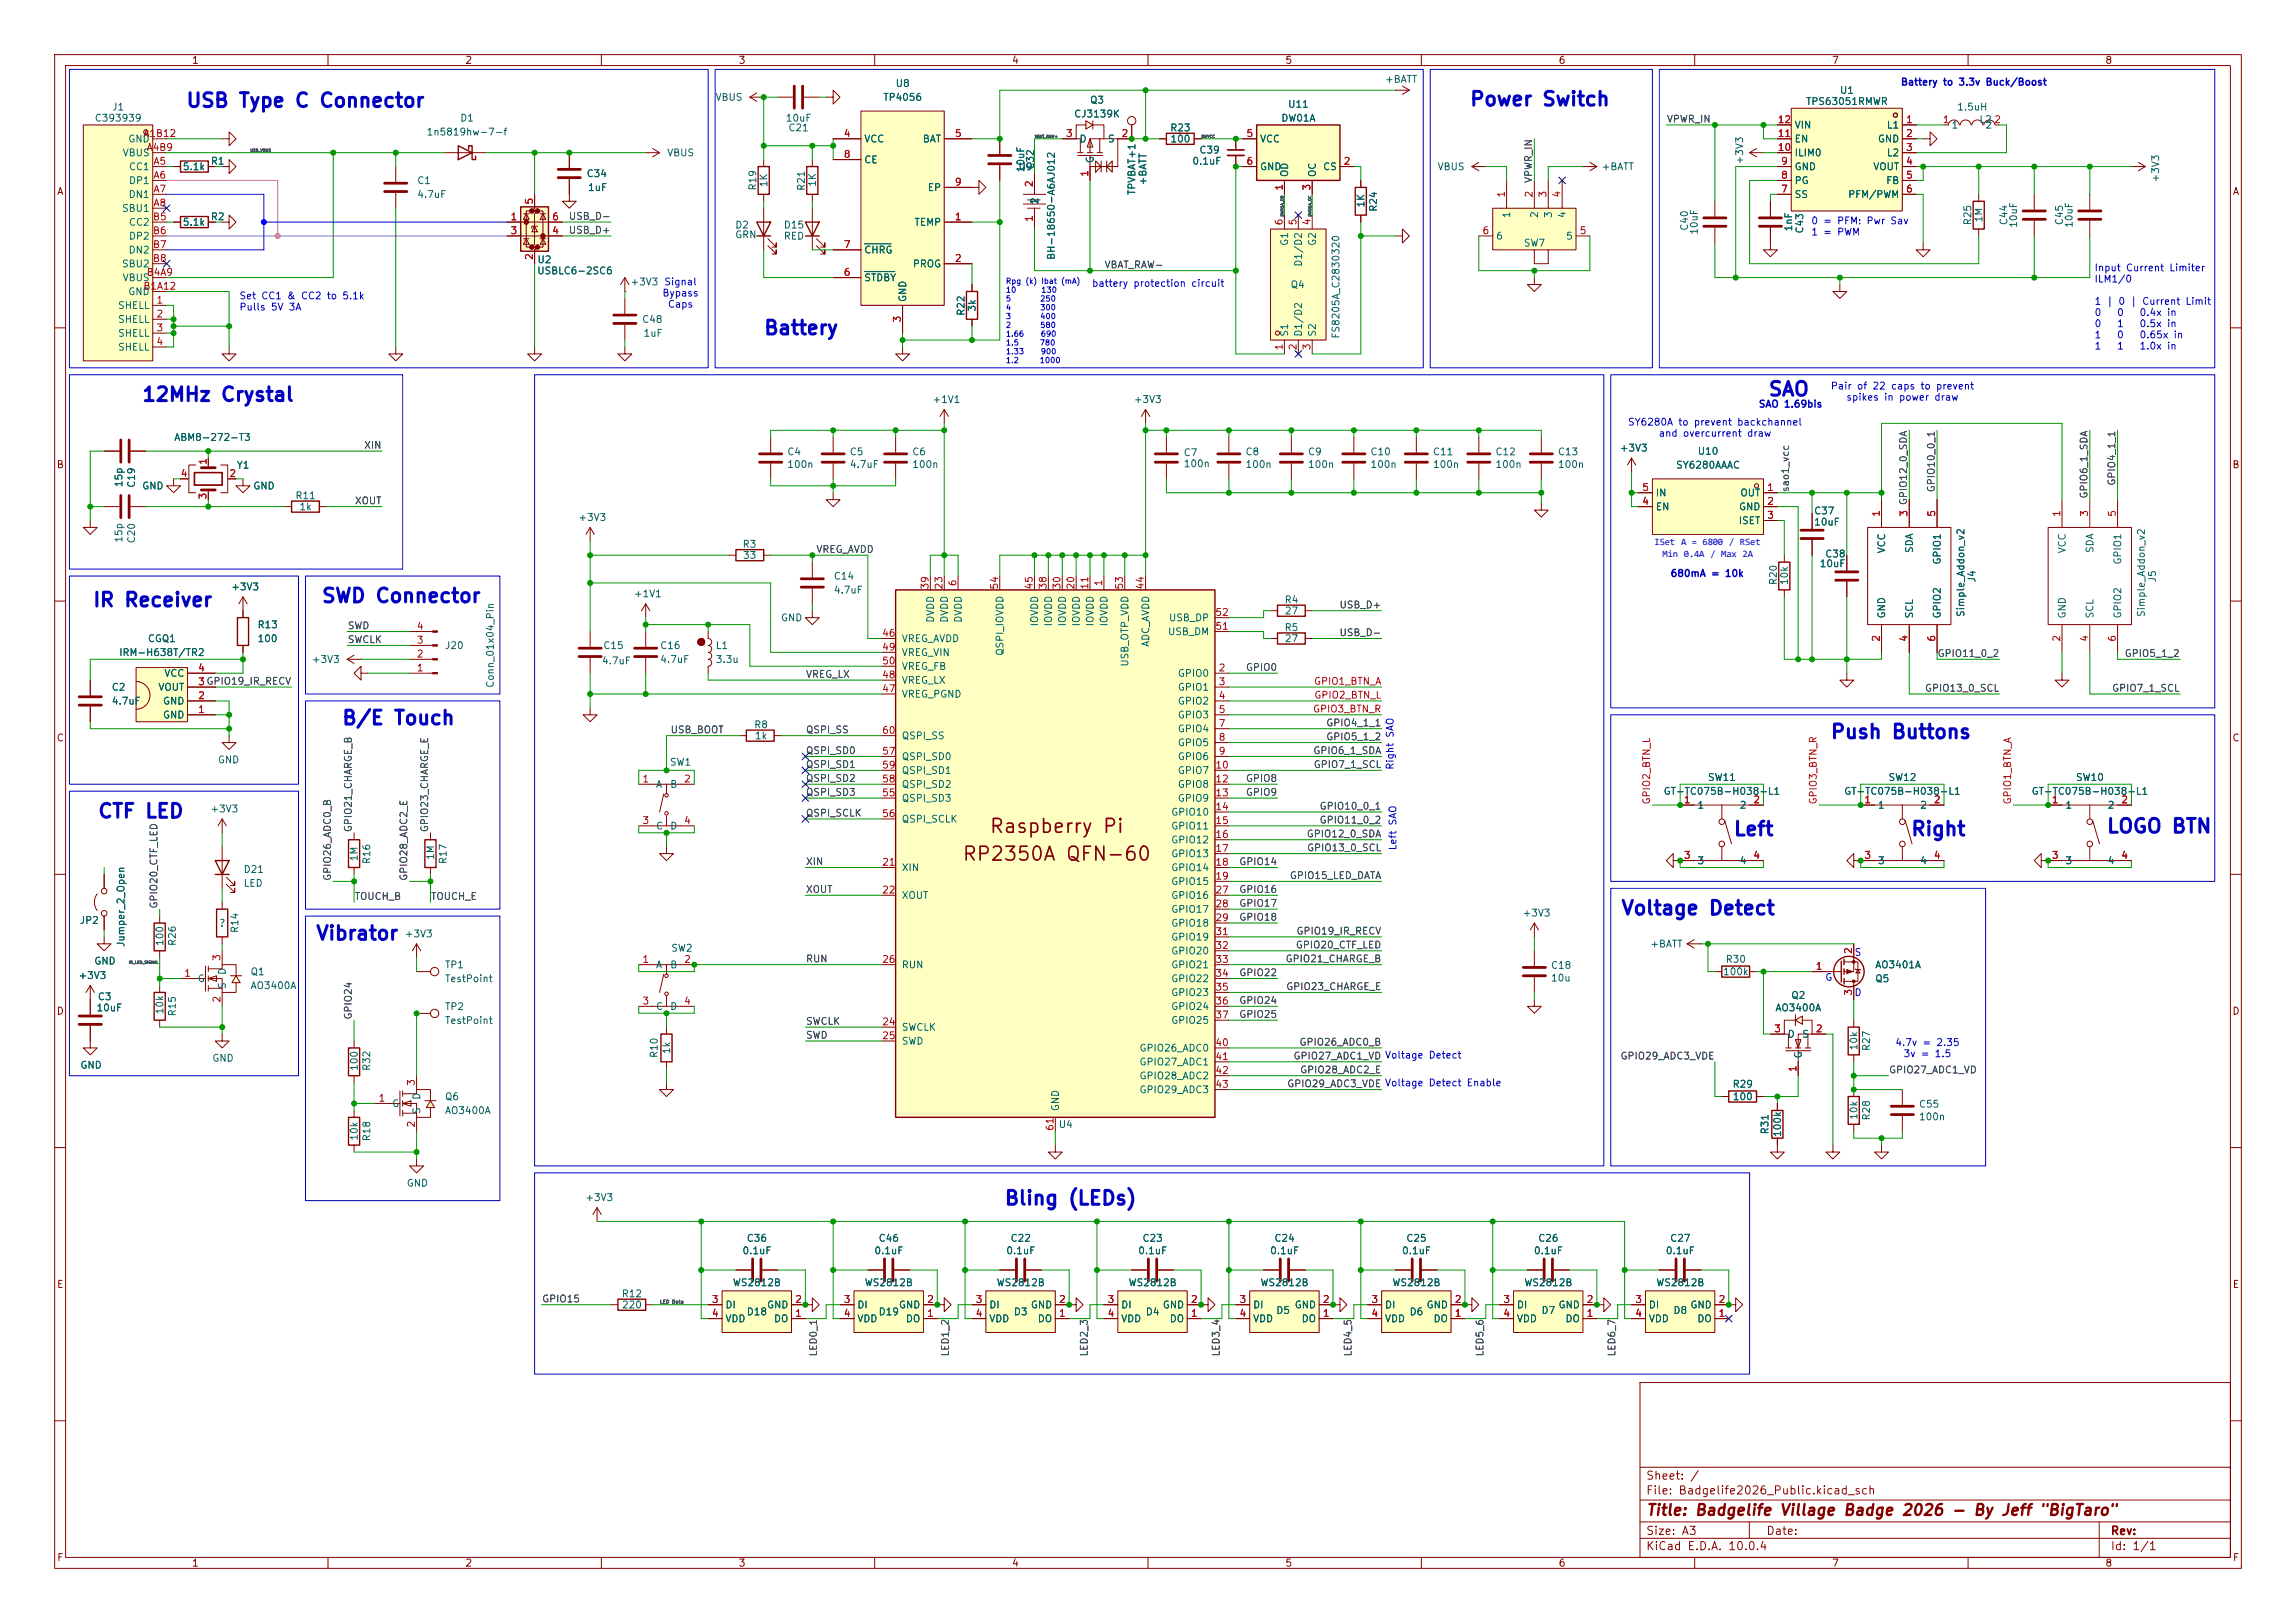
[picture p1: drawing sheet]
<svg xmlns="http://www.w3.org/2000/svg" width="420mm" height="297mm" viewBox="0 0 420 297" stroke-linecap="round" stroke-linejoin="round" font-family="sans-serif">
<defs><g id="words">
<g font-size="2.5" fill="#0000c2">
<text x="33.9" y="20.3">USB Type C Connector</text>
<text x="268.7" y="20">Power Switch</text>
<text x="139.6" y="61.9">Battery</text>
<text x="25.8" y="74.1">12MHz Crystal</text>
<text x="323.3" y="73.1">SAO</text>
<text x="16.9" y="111.7">IR Receiver</text>
<text x="58.7" y="110.9">SWD Connector</text>
<text x="62.4" y="133.3">B/E Touch</text>
<text x="334.7" y="135.8">Push Buttons</text>
<text x="17.8" y="150.3">CTF LED</text>
<text x="317" y="153.6">Left</text>
<text x="349.4" y="153.6">Right</text>
<text x="385.2" y="153.1">LOGO BTN</text>
<text x="57.7" y="172.7">Vibrator</text>
<text x="296.4" y="168.1">Voltage Detect</text>
<text x="183.6" y="221.1">Bling (LEDs)</text>
</g>
<g font-size="2.5" fill="#840000">
<text x="180.8" y="153.1">Raspberry Pi</text>
<text x="175.9" y="158.2">RP2350A QFN-60</text>
</g>
<text font-size="2" fill="#840000" x="301" y="277.8">Title: Badgelife Village Badge 2026 - By Jeff &quot;BigTaro&quot;</text>
<g font-size="1.8" fill="#0000c2">
<text x="302.7" y="99.8">ISet A = 6800 / RSet</text>
<text x="304.1" y="101.9">Min 0.4A / Max 2A</text>
</g>
<g font-size="1.5" fill="#840000">
<text x="301" y="273.8">File: Badgelife2026_Public.kicad_sch</text>
<text x="301" y="271.1">Sheet: /</text>
<text x="301" y="281.2">Size: A3</text>
<text x="323" y="281.2">Date:</text>
<text x="386" y="281.2">Rev:</text>
<text x="301" y="284">KiCad E.D.A. 10.0.4</text>
<text x="386" y="284">Id: 1/1</text>
</g>
<g font-size="1.3" fill="#840000">
<text x="35" y="12">1</text>
<text x="85" y="12">2</text>
<text x="135" y="12">3</text>
<text x="185" y="12">4</text>
<text x="235" y="12">5</text>
<text x="285" y="12">6</text>
<text x="335" y="12">7</text>
<text x="385" y="12">8</text>
<text x="10.3" y="36">A</text>
<text x="408.3" y="36">A</text>
<text x="10.3" y="86">B</text>
<text x="408.2" y="86">B</text>
<text x="10.3" y="136">C</text>
<text x="408.2" y="136">C</text>
<text x="10.3" y="186">D</text>
<text x="408.2" y="186">D</text>
<text x="10.3" y="236">E</text>
<text x="408.3" y="236">E</text>
<text x="10.3" y="286">F</text>
<text x="35" y="287">1</text>
<text x="85" y="287">2</text>
<text x="135" y="287">3</text>
<text x="185" y="287">4</text>
<text x="235" y="287">5</text>
<text x="285" y="287">6</text>
<text x="335" y="287">7</text>
<text x="385" y="287">8</text>
<text x="408.3" y="286">F</text>
</g>
<g font-size="1.3" fill="#006464">
<text x="163.7" y="16.2">U8</text>
<text x="253.2" y="15.4">+BATT</text>
<text x="336.4" y="17.5">U1</text>
<text x="17.2" y="22.6">C393939</text>
<text x="20.4" y="20.5">J1</text>
<text x="84.1" y="22.6">D1</text>
<text x="130.8" y="18.8">VBUS</text>
<text x="143.6" y="22.6">10uF</text>
<text x="161.5" y="18.8">TP4056</text>
<text x="196.4" y="21.8">CJ3139K</text>
<text x="199.3" y="19.3">Q3</text>
<text x="234.3" y="22.6">DW01A</text>
<text x="235.5" y="20">U11</text>
<text x="328.2" y="23.8">VIN</text>
<text x="330.2" y="19.5">TPS63051RMWR</text>
<text x="345" y="23.8">L1</text>
<text x="356.9" y="23.8">1</text>
<text x="357.9" y="20.5">1.5uH</text>
<text x="362" y="22.8">L2</text>
<text x="363.1" y="23.8">2</text>
<text x="22.3" y="28.9">VBUS</text>
<text x="23.4" y="26.4">GND</text>
<text x="77.9" y="25.1">1n5819hw-7-f</text>
<text x="121.9" y="28.9">VBUS</text>
<text x="144.1" y="24.3">C21</text>
<text x="158" y="26.4">VCC</text>
<text x="168.7" y="26.4">BAT</text>
<text x="197.4" y="26.4">D</text>
<text x="200.4" y="30" transform="rotate(-90 200.4 30)">G</text>
<text x="202.5" y="26.4">S</text>
<text x="214" y="24.3">R23</text>
<text x="214" y="26.4">100</text>
<text x="219.3" y="28.4">C39</text>
<text x="230.4" y="26.4">VCC</text>
<text x="328.2" y="28.9">ILIM0</text>
<text x="328.2" y="26.4">EN</text>
<text x="343.4" y="26.4">GND</text>
<text x="345" y="28.9">L2</text>
<text x="23.5" y="31.5">CC1</text>
<text x="23.5" y="34">DP1</text>
<text x="33.3" y="31.5">5.1k</text>
<text x="38.5" y="30.4">R1</text>
<text x="76.2" y="34">C1</text>
<text x="107.2" y="32.7">C34</text>
<text x="107.5" y="35.3">1uF</text>
<text x="138.6" y="35" transform="rotate(-90 138.6 35)">R19</text>
<text x="140.7" y="34.4" transform="rotate(-90 140.7 34.4)">1K</text>
<text x="147.5" y="35" transform="rotate(-90 147.5 35)">R21</text>
<text x="149.6" y="34.3" transform="rotate(-90 149.6 34.3)">1K</text>
<text x="158" y="30.2">CE</text>
<text x="169.6" y="35.3">EP</text>
<text x="186.2" y="31.5">U9</text>
<text x="187.7" y="31.6" transform="rotate(-90 187.7 31.6)">10uF</text>
<text x="189.4" y="31.2" transform="rotate(-90 189.4 31.2)">C32</text>
<text x="208" y="35.8" transform="rotate(-90 208 35.8)">TPVBAT+1</text>
<text x="210" y="34" transform="rotate(-90 210 34)">+BATT</text>
<text x="218" y="30.4">0.1uF</text>
<text x="230.4" y="31.5">GND</text>
<text x="235.9" y="32.5" transform="rotate(-90 235.9 32.5)">OD</text>
<text x="241" y="32.5" transform="rotate(-90 241 32.5)">OC</text>
<text x="241.9" y="31.5">CS</text>
<text x="262.9" y="31.5">VBUS</text>
<text x="292.9" y="31.5">+BATT</text>
<text x="319.2" y="30.2" transform="rotate(-90 319.2 30.2)">+3V3</text>
<text x="328.2" y="34">PG</text>
<text x="328.2" y="31.5">GND</text>
<text x="342.6" y="31.5">VOUT</text>
<text x="344.9" y="34">FB</text>
<text x="395.3" y="33.5" transform="rotate(-90 395.3 33.5)">+3V3</text>
<text x="22.2" y="39.1">SBU1</text>
<text x="23.4" y="36.5">DN1</text>
<text x="23.5" y="41.6">CC2</text>
<text x="33.3" y="41.6">5.1k</text>
<text x="38.5" y="40.6">R2</text>
<text x="76.2" y="36.5">4.7uF</text>
<text x="167.2" y="41.6">TEMP</text>
<text x="190.2" y="37.6" transform="rotate(-90 190.2 37.6)">1</text>
<text x="190.2" y="37.5" transform="rotate(-90 190.2 37.5)">2</text>
<text x="249.9" y="38.1" transform="rotate(-90 249.9 38.1)">1K</text>
<text x="252.2" y="38.9" transform="rotate(-90 252.2 38.9)">R24</text>
<text x="276.6" y="40" transform="rotate(-90 276.6 40)">1</text>
<text x="281.6" y="40" transform="rotate(-90 281.6 40)">2</text>
<text x="284.2" y="40" transform="rotate(-90 284.2 40)">3</text>
<text x="286.7" y="40" transform="rotate(-90 286.7 40)">4</text>
<text x="328.2" y="36.5">SS</text>
<text x="338" y="36.5">PFM/PWM</text>
<text x="360.9" y="41.3" transform="rotate(-90 360.9 41.3)">R25</text>
<text x="362.9" y="40.8" transform="rotate(-90 362.9 40.8)">1M</text>
<text x="367.5" y="41.3" transform="rotate(-90 367.5 41.3)">C44</text>
<text x="369.3" y="41.8" transform="rotate(-90 369.3 41.8)">10uF</text>
<text x="377.7" y="41.3" transform="rotate(-90 377.7 41.3)">C45</text>
<text x="379.4" y="41.8" transform="rotate(-90 379.4 41.8)">10uF</text>
<text x="23.4" y="46.7">DN2</text>
<text x="23.5" y="44.2">DP2</text>
<text x="134.4" y="42.1">D2</text>
<text x="134.4" y="43.9">GRN</text>
<text x="143.3" y="42.1">D15</text>
<text x="143.3" y="44.2">RED</text>
<text x="158" y="46.7">CHRG</text>
<text x="193.2" y="47.7" transform="rotate(-90 193.2 47.7)">BH-18650-A6AJ012</text>
<text x="235.9" y="45.1" transform="rotate(-90 235.9 45.1)">G1</text>
<text x="241" y="45.1" transform="rotate(-90 241 45.1)">G2</text>
<text x="273.6" y="44.2">6</text>
<text x="278.6" y="45.4">SW7</text>
<text x="286.4" y="44.2">5</text>
<text x="309.1" y="42.3" transform="rotate(-90 309.1 42.3)">C40</text>
<text x="310.9" y="43.1" transform="rotate(-90 310.9 43.1)">10uF</text>
<text x="328.1" y="42.5" transform="rotate(-90 328.1 42.5)">1nF</text>
<text x="330.2" y="42.8" transform="rotate(-90 330.2 42.8)">C43</text>
<text x="22.2" y="49.2">SBU2</text>
<text x="22.3" y="51.8">VBUS</text>
<text x="98.2" y="50.5">USBLC6-2SC6</text>
<text x="98.2" y="48.5">U2</text>
<text x="115.2" y="52.5">+3V3</text>
<text x="158" y="51.8">STDBY</text>
<text x="166.9" y="49.2">PROG</text>
<text x="236" y="53">Q4</text>
<text x="238.5" y="48.9" transform="rotate(-90 238.5 48.9)">D1/D2</text>
<text x="21.5" y="56.9">SHELL</text>
<text x="21.5" y="59.4">SHELL</text>
<text x="23.4" y="54.3">GND</text>
<text x="117.4" y="59.4">C48</text>
<text x="166.1" y="55.4" transform="rotate(-90 166.1 55.4)">GND</text>
<text x="176.7" y="57.9" transform="rotate(-90 176.7 57.9)">R22</text>
<text x="178.8" y="57.1" transform="rotate(-90 178.8 57.1)">3k</text>
<text x="21.5" y="61.9">SHELL</text>
<text x="21.5" y="64.5">SHELL</text>
<text x="117.6" y="61.9">1uF</text>
<text x="235.9" y="61.7" transform="rotate(-90 235.9 61.7)">S1</text>
<text x="238.5" y="61.7" transform="rotate(-90 238.5 61.7)">D1/D2</text>
<text x="241" y="61.7" transform="rotate(-90 241 61.7)">S2</text>
<text x="245.3" y="62.1" transform="rotate(-90 245.3 62.1)">FS8205A_C2830320</text>
<text x="170.5" y="74">+1V1</text>
<text x="207.3" y="74">+3V3</text>
<text x="31.8" y="81">ABM8-272-T3</text>
<text x="143.9" y="83.6">C4</text>
<text x="155.3" y="83.6">C5</text>
<text x="166.8" y="83.6">C6</text>
<text x="216.4" y="83.8">C7</text>
<text x="227.7" y="83.6">C8</text>
<text x="239.2" y="83.6">C9</text>
<text x="250.6" y="83.6">C10</text>
<text x="262" y="83.6">C11</text>
<text x="273.4" y="83.6">C12</text>
<text x="284.9" y="83.6">C13</text>
<text x="296.2" y="82.9">+3V3</text>
<text x="310.4" y="83.5">U10</text>
<text x="22.7" y="89.3" transform="rotate(-90 22.7 89.3)">15p</text>
<text x="25" y="89.4" transform="rotate(-90 25 89.4)">C19</text>
<text x="25.9" y="89.9">GND</text>
<text x="43.2" y="86.1">Y1</text>
<text x="46.2" y="89.9">GND</text>
<text x="143.9" y="85.9">100n</text>
<text x="155.3" y="85.9">4.7uF</text>
<text x="166.8" y="85.9">100n</text>
<text x="216.4" y="85.8">100n</text>
<text x="227.7" y="85.9">100n</text>
<text x="239.2" y="85.9">100n</text>
<text x="250.6" y="85.9">100n</text>
<text x="262" y="85.9">100n</text>
<text x="273.4" y="85.9">100n</text>
<text x="284.9" y="85.9">100n</text>
<text x="306.5" y="86.1">SY6280AAAC</text>
<text x="53.9" y="91.6">R11</text>
<text x="54.7" y="93.7">1k</text>
<text x="105.7" y="95.6">+3V3</text>
<text x="302.8" y="93.7">EN</text>
<text x="302.8" y="91.1">IN</text>
<text x="318" y="93.7">GND</text>
<text x="318.2" y="91.1">OUT</text>
<text x="331.7" y="94.4">C37</text>
<text x="22.7" y="99.4" transform="rotate(-90 22.7 99.4)">15p</text>
<text x="25" y="99.5" transform="rotate(-90 25 99.5)">C20</text>
<text x="135.7" y="100.5">R3</text>
<text x="317.9" y="96.2">ISET</text>
<text x="331.7" y="96.5">10uF</text>
<text x="345.1" y="101.4" transform="rotate(-90 345.1 101.4)">VCC</text>
<text x="350.2" y="101.3" transform="rotate(-90 350.2 101.3)">SDA</text>
<text x="378.2" y="101.4" transform="rotate(-90 378.2 101.4)">VCC</text>
<text x="383.2" y="101.3" transform="rotate(-90 383.2 101.3)">SDA</text>
<text x="135.8" y="102.6">33</text>
<text x="152.4" y="106.4">C14</text>
<text x="325.3" y="107.2" transform="rotate(-90 325.3 107.2)">R20</text>
<text x="327.4" y="107.2" transform="rotate(-90 327.4 107.2)">10k</text>
<text x="332.7" y="104.1">10uF</text>
<text x="333.8" y="102.3">C38</text>
<text x="355.3" y="103.4" transform="rotate(-90 355.3 103.4)">GPIO1</text>
<text x="361.7" y="106.7" transform="rotate(-90 361.7 106.7)">J4</text>
<text x="388.3" y="103.4" transform="rotate(-90 388.3 103.4)">GPIO1</text>
<text x="394.7" y="106.7" transform="rotate(-90 394.7 106.7)">J5</text>
<text x="42.2" y="108.3">+3V3</text>
<text x="115.8" y="109.6">+1V1</text>
<text x="152.4" y="108.9">4.7uF</text>
<text x="234.9" y="110.7">R4</text>
<text x="234.9" y="112.7">27</text>
<text x="345.1" y="113.3" transform="rotate(-90 345.1 113.3)">GND</text>
<text x="350.2" y="113.3" transform="rotate(-90 350.2 113.3)">SCL</text>
<text x="355.3" y="113.3" transform="rotate(-90 355.3 113.3)">GPIO2</text>
<text x="359.6" y="113" transform="rotate(-90 359.6 113)">Simple_Addon_v2</text>
<text x="378.2" y="113.3" transform="rotate(-90 378.2 113.3)">GND</text>
<text x="383.2" y="113.3" transform="rotate(-90 383.2 113.3)">SCL</text>
<text x="388.3" y="113.3" transform="rotate(-90 388.3 113.3)">GPIO2</text>
<text x="392.6" y="113" transform="rotate(-90 392.6 113)">Simple_Addon_v2</text>
<text x="26.9" y="117.8">CGQ1</text>
<text x="47" y="117.8">100</text>
<text x="47" y="115.3">R13</text>
<text x="81.3" y="119.1">J20</text>
<text x="110.2" y="119.1">C15</text>
<text x="120.7" y="119.1">C16</text>
<text x="130.8" y="119.1">L1</text>
<text x="142.7" y="114">GND</text>
<text x="164.8" y="117.8">VREG_AVDD</text>
<text x="171.2" y="114.1" transform="rotate(-90 171.2 114.1)">DVDD</text>
<text x="173.7" y="114.1" transform="rotate(-90 173.7 114.1)">DVDD</text>
<text x="176.2" y="114.1" transform="rotate(-90 176.2 114.1)">DVDD</text>
<text x="190.2" y="114.7" transform="rotate(-90 190.2 114.7)">IOVDD</text>
<text x="192.7" y="114.7" transform="rotate(-90 192.7 114.7)">IOVDD</text>
<text x="195.3" y="114.7" transform="rotate(-90 195.3 114.7)">IOVDD</text>
<text x="197.8" y="114.7" transform="rotate(-90 197.8 114.7)">IOVDD</text>
<text x="200.4" y="114.7" transform="rotate(-90 200.4 114.7)">IOVDD</text>
<text x="202.9" y="114.7" transform="rotate(-90 202.9 114.7)">IOVDD</text>
<text x="210.5" y="118.5" transform="rotate(-90 210.5 118.5)">ADC_AVDD</text>
<text x="213.5" y="116.5">USB_DM</text>
<text x="213.7" y="114">USB_DP</text>
<text x="234.9" y="115.8">R5</text>
<text x="234.9" y="117.8">27</text>
<text x="21.7" y="120.4">IRM-H638T/TR2</text>
<text x="30" y="124.2">VCC</text>
<text x="56.9" y="121.6">+3V3</text>
<text x="90.6" y="126" transform="rotate(-90 90.6 126)">Conn_01x04_Pin</text>
<text x="110" y="121.9">4.7uF</text>
<text x="120.7" y="121.6">4.7uF</text>
<text x="130.8" y="121.6">3.3u</text>
<text x="164.8" y="125.4">VREG_LX</text>
<text x="164.8" y="120.4">VREG_VIN</text>
<text x="164.8" y="122.9">VREG_FB</text>
<text x="183.9" y="120.1" transform="rotate(-90 183.9 120.1)">QSPI_IOVDD</text>
<text x="206.7" y="122.1" transform="rotate(-90 206.7 122.1)">USB_OTP_VDD</text>
<text x="215.3" y="124.2">GPIO0</text>
<text x="20.3" y="126.7">C2</text>
<text x="20.3" y="129.2">4.7uF</text>
<text x="28.9" y="126.7">VOUT</text>
<text x="29.7" y="131.8">GND</text>
<text x="29.7" y="129.2">GND</text>
<text x="164.8" y="128">VREG_PGND</text>
<text x="215.3" y="126.7">GPIO1</text>
<text x="215.3" y="129.2">GPIO2</text>
<text x="215.3" y="131.8">GPIO3</text>
<text x="137.9" y="133.6">R8</text>
<text x="138" y="135.6">1k</text>
<text x="164.8" y="135.6">QSPI_SS</text>
<text x="215.3" y="134.3">GPIO4</text>
<text x="215.3" y="136.9">GPIO5</text>
<text x="39.7" y="140">GND</text>
<text x="122.4" y="140.4">SW1</text>
<text x="164.8" y="139.4">QSPI_SD0</text>
<text x="164.8" y="141.9">QSPI_SD1</text>
<text x="215.3" y="139.4">GPIO6</text>
<text x="215.3" y="141.9">GPIO7</text>
<text x="312.3" y="143.2">SW11</text>
<text x="345.3" y="143.2">SW12</text>
<text x="379.6" y="143.2">SW10</text>
<text x="38.4" y="149">+3V3</text>
<text x="119.9" y="144.5">A</text>
<text x="122.5" y="144.5">B</text>
<text x="164.8" y="147">QSPI_SD3</text>
<text x="164.8" y="144.5">QSPI_SD2</text>
<text x="214.1" y="149.6">GPIO10</text>
<text x="215.3" y="144.5">GPIO8</text>
<text x="215.3" y="147">GPIO9</text>
<text x="304.2" y="145.8">GT-TC075B-H038-L1</text>
<text x="310.4" y="148.3">1</text>
<text x="318.1" y="148.3">2</text>
<text x="337.2" y="145.8">GT-TC075B-H038-L1</text>
<text x="343.4" y="148.3">1</text>
<text x="351.1" y="148.3">2</text>
<text x="371.5" y="145.8">GT-TC075B-H038-L1</text>
<text x="377.7" y="148.3">1</text>
<text x="385.4" y="148.3">2</text>
<text x="119.9" y="152.1">C</text>
<text x="122.5" y="152.1">D</text>
<text x="164.8" y="150.8">QSPI_SCLK</text>
<text x="214.1" y="152.1">GPIO11</text>
<text x="214.1" y="154.6">GPIO12</text>
<text x="44.5" y="160">D21</text>
<text x="65.7" y="157.7" transform="rotate(-90 65.7 157.7)">1M</text>
<text x="68" y="158.2" transform="rotate(-90 68 158.2)">R16</text>
<text x="79.7" y="157.5" transform="rotate(-90 79.7 157.5)">1M</text>
<text x="82" y="158.2" transform="rotate(-90 82 158.2)">R17</text>
<text x="164.8" y="159.7">XIN</text>
<text x="214.1" y="157.2">GPIO13</text>
<text x="214.1" y="159.7">GPIO14</text>
<text x="310.4" y="158.5">3</text>
<text x="318.1" y="158.5">4</text>
<text x="343.4" y="158.5">3</text>
<text x="351.1" y="158.5">4</text>
<text x="377.7" y="158.5">3</text>
<text x="385.4" y="158.5">4</text>
<text x="44.5" y="162.6">LED</text>
<text x="164.8" y="164.8">XOUT</text>
<text x="214.1" y="162.3">GPIO15</text>
<text x="214.1" y="164.8">GPIO16</text>
<text x="214.1" y="167.3">GPIO17</text>
<text x="14.5" y="169.4">JP2</text>
<text x="23.1" y="173.4" transform="rotate(-90 23.1 173.4)">Jumper_2_Open</text>
<text x="30.2" y="173.2" transform="rotate(-90 30.2 173.2)">100</text>
<text x="32.5" y="173.2" transform="rotate(-90 32.5 173.2)">R26</text>
<text x="40" y="169.9">?</text>
<text x="43.9" y="170.9" transform="rotate(-90 43.9 170.9)">R14</text>
<text x="73.9" y="171.8">+3V3</text>
<text x="214.1" y="169.9">GPIO18</text>
<text x="214.1" y="172.4">GPIO19</text>
<text x="278.4" y="168">+3V3</text>
<text x="301.8" y="173.7">+BATT</text>
<text x="14.2" y="179.5">+3V3</text>
<text x="17.1" y="176.8">GND</text>
<text x="41.6" y="178.5" transform="rotate(-90 41.6 178.5)">D</text>
<text x="45.7" y="178.8">Q1</text>
<text x="81.3" y="177.5">TP1</text>
<text x="119.9" y="177.5">A</text>
<text x="122.5" y="177.5">B</text>
<text x="122.7" y="174.5">SW2</text>
<text x="164.8" y="177.5">RUN</text>
<text x="214.1" y="175">GPIO20</text>
<text x="214.1" y="177.5">GPIO21</text>
<text x="283.6" y="177.6">C18</text>
<text x="283.6" y="179.9">10u</text>
<text x="315.1" y="178.8">100k</text>
<text x="315.6" y="176.5">R30</text>
<text x="342.9" y="177.5">AO3401A</text>
<text x="17.5" y="185.4">10uF</text>
<text x="17.8" y="183.3">C3</text>
<text x="30.2" y="185.7" transform="rotate(-90 30.2 185.7)">10k</text>
<text x="36.1" y="180">G</text>
<text x="41.6" y="181.1" transform="rotate(-90 41.6 181.1)">S</text>
<text x="45.7" y="181.3">AO3400A</text>
<text x="81.3" y="180">TestPoint</text>
<text x="81.3" y="185.2">TP2</text>
<text x="119.9" y="185.1">C</text>
<text x="122.5" y="185.1">D</text>
<text x="214.1" y="180">GPIO22</text>
<text x="214.1" y="182.6">GPIO23</text>
<text x="214.1" y="185.1">GPIO24</text>
<text x="324.7" y="185.4">AO3400A</text>
<text x="327.6" y="183.1">Q2</text>
<text x="342.9" y="180">Q5</text>
<text x="32.5" y="186.1" transform="rotate(-90 32.5 186.1)">R15</text>
<text x="81.3" y="187.7">TestPoint</text>
<text x="164.8" y="188.9">SWCLK</text>
<text x="164.8" y="191.5">SWD</text>
<text x="214.1" y="187.7">GPIO25</text>
<text x="326.9" y="190.2">D</text>
<text x="329.5" y="190.2">S</text>
<text x="14.6" y="195.9">GND</text>
<text x="38.7" y="194.6">GND</text>
<text x="65.7" y="196.1" transform="rotate(-90 65.7 196.1)">100</text>
<text x="68" y="196.1" transform="rotate(-90 68 196.1)">R32</text>
<text x="120.6" y="193.7" transform="rotate(-90 120.6 193.7)">R10</text>
<text x="122.9" y="193" transform="rotate(-90 122.9 193)">1k</text>
<text x="208.3" y="192.7">GPIO26_ADC0</text>
<text x="208.3" y="195.3">GPIO27_ADC1</text>
<text x="208.3" y="197.8">GPIO28_ADC2</text>
<text x="329.9" y="193.8" transform="rotate(-90 329.9 193.8)">G</text>
<text x="340.1" y="192.3" transform="rotate(-90 340.1 192.3)">10k</text>
<text x="342.3" y="192.4" transform="rotate(-90 342.3 192.4)">R27</text>
<text x="71.6" y="202.9">G</text>
<text x="77.2" y="204" transform="rotate(-90 77.2 204)">S</text>
<text x="77.2" y="201.4" transform="rotate(-90 77.2 201.4)">D</text>
<text x="81.3" y="201.6">Q6</text>
<text x="194" y="203.5" transform="rotate(-90 194 203.5)">GND</text>
<text x="208.3" y="200.4">GPIO29_ADC3</text>
<text x="316.8" y="199.3">R29</text>
<text x="316.9" y="201.6">100</text>
<text x="350.9" y="203">C55</text>
<text x="65.7" y="208.8" transform="rotate(-90 65.7 208.8)">10k</text>
<text x="68" y="209" transform="rotate(-90 68 209)">R18</text>
<text x="81.3" y="204.2">AO3400A</text>
<text x="193.6" y="206.7">U4</text>
<text x="323.8" y="207.7" transform="rotate(-90 323.8 207.7)">R31</text>
<text x="326.1" y="208.2" transform="rotate(-90 326.1 208.2)">100k</text>
<text x="340.1" y="205" transform="rotate(-90 340.1 205)">10k</text>
<text x="342.3" y="205.1" transform="rotate(-90 342.3 205.1)">R28</text>
<text x="350.9" y="205.3">100n</text>
<text x="74.3" y="217.5">GND</text>
<text x="107" y="220.1">+3V3</text>
<text x="136.5" y="227.5">C36</text>
<text x="160.6" y="227.5">C46</text>
<text x="184.7" y="227.5">C22</text>
<text x="208.9" y="227.5">C23</text>
<text x="233" y="227.5">C24</text>
<text x="257.1" y="227.5">C25</text>
<text x="281.3" y="227.5">C26</text>
<text x="305.4" y="227.5">C27</text>
<text x="135.7" y="229.8">0.1uF</text>
<text x="159.8" y="229.8">0.1uF</text>
<text x="184" y="229.8">0.1uF</text>
<text x="208.1" y="229.8">0.1uF</text>
<text x="232.2" y="229.8">0.1uF</text>
<text x="256.3" y="229.8">0.1uF</text>
<text x="280.5" y="229.8">0.1uF</text>
<text x="304.6" y="229.8">0.1uF</text>
<text x="113.6" y="237.7">R12</text>
<text x="113.7" y="239.7">220</text>
<text x="132.6" y="239.7">DI</text>
<text x="133.9" y="235.7">WS2812B</text>
<text x="140.2" y="239.7">GND</text>
<text x="156.7" y="239.7">DI</text>
<text x="158.1" y="235.7">WS2812B</text>
<text x="164.3" y="239.7">GND</text>
<text x="180.8" y="239.7">DI</text>
<text x="182.2" y="235.7">WS2812B</text>
<text x="188.5" y="239.7">GND</text>
<text x="205" y="239.7">DI</text>
<text x="206.3" y="235.7">WS2812B</text>
<text x="212.6" y="239.7">GND</text>
<text x="229.1" y="239.7">DI</text>
<text x="230.5" y="235.7">WS2812B</text>
<text x="236.7" y="239.7">GND</text>
<text x="253.2" y="239.7">DI</text>
<text x="254.6" y="235.7">WS2812B</text>
<text x="260.8" y="239.7">GND</text>
<text x="277.4" y="239.7">DI</text>
<text x="278.7" y="235.7">WS2812B</text>
<text x="285" y="239.7">GND</text>
<text x="301.5" y="239.7">DI</text>
<text x="302.9" y="235.7">WS2812B</text>
<text x="309.1" y="239.7">GND</text>
<text x="132.6" y="242.3">VDD</text>
<text x="136.5" y="241">D18</text>
<text x="141.5" y="242.3">DO</text>
<text x="156.7" y="242.3">VDD</text>
<text x="160.6" y="241">D19</text>
<text x="165.6" y="242.3">DO</text>
<text x="180.8" y="242.3">VDD</text>
<text x="185.3" y="241">D3</text>
<text x="189.7" y="242.3">DO</text>
<text x="205" y="242.3">VDD</text>
<text x="209.5" y="241">D4</text>
<text x="213.9" y="242.3">DO</text>
<text x="229.1" y="242.3">VDD</text>
<text x="233.4" y="240.7">D5</text>
<text x="238" y="242.3">DO</text>
<text x="253.2" y="242.3">VDD</text>
<text x="257.7" y="241">D6</text>
<text x="262.1" y="242.3">DO</text>
<text x="277.4" y="242.3">VDD</text>
<text x="281.9" y="240.7">D7</text>
<text x="286.2" y="242.3">DO</text>
<text x="301.5" y="242.3">VDD</text>
<text x="306" y="240.7">D8</text>
<text x="310.4" y="242.3">DO</text>
</g>
<g font-size="1.3" fill="#0000c2">
<text x="347.6" y="16">Battery to 3.3v Buck/Boost</text>
<text x="331.2" y="41.4">0 = PFM: Pwr Sav</text>
<text x="331.2" y="43.4">1 = PWM</text>
<text x="121.4" y="52.5">Signal</text>
<text x="199.6" y="52.8">battery protection circuit</text>
<text x="383" y="50">Input Current Limiter</text>
<text x="383" y="52">ILM1/0</text>
<text x="43.7" y="55.1">Set CC1 &amp; CC2 to 5.1k</text>
<text x="43.7" y="57.1">Pulls 5V 3A</text>
<text x="121.1" y="54.6">Bypass</text>
<text x="122.1" y="56.6">Caps</text>
<text x="383" y="56.1">1 | 0 | Current Limit</text>
<text x="383" y="58.1">0</text>
<text x="387.1" y="58.1">0</text>
<text x="391.3" y="58.1">0.4x in</text>
<text x="383" y="60.2">0</text>
<text x="383" y="62.2">1</text>
<text x="383" y="64.3">1</text>
<text x="387.1" y="60.2">1</text>
<text x="387.1" y="62.2">0</text>
<text x="387.1" y="64.3">1</text>
<text x="391.3" y="60.2">0.5x in</text>
<text x="391.3" y="62.2">0.65x in</text>
<text x="391.3" y="64.3">1.0x in</text>
<text x="334.8" y="71.6">Pair of 22 caps to prevent</text>
<text x="321.6" y="74.9">SAO 1.69bis</text>
<text x="337.6" y="73.6">spikes in power draw</text>
<text x="297.7" y="78.2">SY6280A to prevent backchannel</text>
<text x="303.3" y="80.2">and overcurrent draw</text>
<text x="305.5" y="105.9">680mA = 10k</text>
<text x="255.2" y="141" transform="rotate(-90 255.2 141)">Right SAO</text>
<text x="255.7" y="155.7" transform="rotate(-90 255.7 155.7)">Left SAO</text>
<text x="333.8" y="179.8">G</text>
<text x="339.1" y="175.2">S</text>
<text x="339.1" y="182.6">D</text>
<text x="346.6" y="191.7">4.7v = 2.35</text>
<text x="348.1" y="193.8">3v = 1.5</text>
</g>
<g font-size="1.3" fill="#0f0f0f">
<text x="304.8" y="22.7">VPWR_IN</text>
<text x="280.5" y="33.6" transform="rotate(-90 280.5 33.6)">VPWR_IN</text>
<text x="103.9" y="40.5">USB_D-</text>
<text x="103.9" y="43.1">USB_D+</text>
<text x="201.9" y="49.4">VBAT_RAW-</text>
<text x="66.5" y="82.4">XIN</text>
<text x="387.2" y="89" transform="rotate(-90 387.2 89)">GPIO4_1_1</text>
<text x="64.8" y="92.6">XOUT</text>
<text x="327.5" y="90.2" transform="rotate(-90 327.5 90.2)">sao1_vcc</text>
<text x="354.2" y="90.2" transform="rotate(-90 354.2 90.2)">GPIO10_0_1</text>
<text x="382.1" y="91.3" transform="rotate(-90 382.1 91.3)">GPIO6_1_SDA</text>
<text x="149.2" y="101.5">VREG_AVDD</text>
<text x="244.9" y="111.6">USB_D+</text>
<text x="63.5" y="115.4">SWD</text>
<text x="63.5" y="118">SWCLK</text>
<text x="244.9" y="116.7">USB_D-</text>
<text x="147.3" y="124.3">VREG_LX</text>
<text x="227.8" y="123.1">GPIO0</text>
<text x="354.3" y="120.5">GPIO11_0_2</text>
<text x="388.5" y="120.5">GPIO5_1_2</text>
<text x="352" y="126.9">GPIO13_0_SCL</text>
<text x="386.2" y="126.9">GPIO7_1_SCL</text>
<text x="122.6" y="134.5">USB_BOOT</text>
<text x="147.3" y="134.5">QSPI_SS</text>
<text x="242.5" y="135.8">GPIO5_1_2</text>
<text x="242.5" y="133.2">GPIO4_1_1</text>
<text x="147.3" y="143.4">QSPI_SD2</text>
<text x="147.3" y="140.8">QSPI_SD1</text>
<text x="147.3" y="138.3">QSPI_SD0</text>
<text x="227.8" y="143.4">GPIO8</text>
<text x="240.1" y="138.3">GPIO6_1_SDA</text>
<text x="240.2" y="140.8">GPIO7_1_SCL</text>
<text x="147.3" y="145.9">QSPI_SD3</text>
<text x="147.3" y="149.7">QSPI_SCLK</text>
<text x="227.8" y="145.9">GPIO9</text>
<text x="241.3" y="148.5">GPIO10_0_1</text>
<text x="64.6" y="152.4" transform="rotate(-90 64.6 152.4)">GPIO21_CHARGE_B</text>
<text x="78.6" y="152.4" transform="rotate(-90 78.6 152.4)">GPIO23_CHARGE_E</text>
<text x="238.9" y="153.5">GPIO12_0_SDA</text>
<text x="241.3" y="151">GPIO11_0_2</text>
<text x="60.8" y="161.3" transform="rotate(-90 60.8 161.3)">GPIO26_ADC0_B</text>
<text x="74.8" y="161.3" transform="rotate(-90 74.8 161.3)">GPIO28_ADC2_E</text>
<text x="147.3" y="158.6">XIN</text>
<text x="226.6" y="158.6">GPIO14</text>
<text x="235.8" y="161.2">GPIO15_LED_DATA</text>
<text x="239" y="156.1">GPIO13_0_SCL</text>
<text x="29.1" y="166.4" transform="rotate(-90 29.1 166.4)">GPIO20_CTF_LED</text>
<text x="64.8" y="165">TOUCH_B</text>
<text x="78.7" y="165">TOUCH_E</text>
<text x="147.3" y="163.7">XOUT</text>
<text x="226.6" y="163.7">GPIO16</text>
<text x="226.6" y="166.2">GPIO17</text>
<text x="226.6" y="168.8">GPIO18</text>
<text x="236.9" y="173.9">GPIO20_CTF_LED</text>
<text x="237" y="171.3">GPIO19_IR_RECV</text>
<text x="147.3" y="176.4">RUN</text>
<text x="226.6" y="178.9">GPIO22</text>
<text x="235" y="176.4">GPIO21_CHARGE_B</text>
<text x="226.6" y="184">GPIO24</text>
<text x="235.2" y="181.5">GPIO23_CHARGE_E</text>
<text x="64.6" y="186.7" transform="rotate(-90 64.6 186.7)">GPIO24</text>
<text x="147.3" y="190.4">SWD</text>
<text x="147.3" y="187.8">SWCLK</text>
<text x="226.6" y="186.6">GPIO25</text>
<text x="237.6" y="191.6">GPIO26_ADC0_B</text>
<text x="236.5" y="194.2">GPIO27_ADC1_VD Voltage Detect</text>
<text x="237.7" y="196.7">GPIO28_ADC2_E</text>
<text x="296.3" y="194.2">GPIO29_ADC3_VDE</text>
<text x="345.4" y="196.7">GPIO27_ADC1_VD</text>
<text x="235.4" y="199.3">GPIO29_ADC3_VDE Voltage Detect Enable</text>
<text x="99.1" y="238.6">GPIO15</text>
<text x="149.7" y="248.3" transform="rotate(-90 149.7 248.3)">LED0_1</text>
<text x="173.9" y="248.3" transform="rotate(-90 173.9 248.3)">LED1_2</text>
<text x="199.3" y="248.3" transform="rotate(-90 199.3 248.3)">LED2_3</text>
<text x="223.4" y="248.3" transform="rotate(-90 223.4 248.3)">LED3_4</text>
<text x="247.5" y="248.3" transform="rotate(-90 247.5 248.3)">LED4_5</text>
<text x="271.7" y="248.3" transform="rotate(-90 271.7 248.3)">LED5_6</text>
<text x="295.8" y="248.3" transform="rotate(-90 295.8 248.3)">LED6_7</text>
</g>
<g font-size="1.3" fill="#a90000">
<text x="325.1" y="22.8">12</text>
<text x="348.5" y="22.8">1</text>
<text x="355.3" y="22.8">1</text>
<text x="364.7" y="22.8">2</text>
<text x="26.1" y="25.4">A1B12</text>
<text x="26.7" y="27.9">A4B9</text>
<text x="154.2" y="25.4">4</text>
<text x="154.2" y="29.2">8</text>
<text x="174.6" y="25.4">5</text>
<text x="194.9" y="25.4">3</text>
<text x="205" y="25.4">2</text>
<text x="227.9" y="25.4">5</text>
<text x="325.1" y="27.9">10</text>
<text x="325.1" y="25.4">11</text>
<text x="348.5" y="25.4">2</text>
<text x="348.5" y="27.9">3</text>
<text x="28" y="30.5">A5</text>
<text x="28" y="33">A6</text>
<text x="28" y="35.5">A7</text>
<text x="174.6" y="34.3">9</text>
<text x="189.2" y="34.4" transform="rotate(-90 189.2 34.4)">2</text>
<text x="199.4" y="32.5" transform="rotate(-90 199.4 32.5)">1</text>
<text x="227.9" y="30.5">6</text>
<text x="234.9" y="35" transform="rotate(-90 234.9 35)">1</text>
<text x="240" y="35" transform="rotate(-90 240 35)">3</text>
<text x="245.7" y="30.5">2</text>
<text x="325.7" y="35.5">7</text>
<text x="325.7" y="33">8</text>
<text x="325.7" y="30.5">9</text>
<text x="348.5" y="30.5">4</text>
<text x="348.5" y="33">5</text>
<text x="348.5" y="35.5">6</text>
<text x="27.9" y="40.6">B5</text>
<text x="28" y="38.1">A8</text>
<text x="93.3" y="40.6">1</text>
<text x="97.8" y="37.5" transform="rotate(-90 97.8 37.5)">5</text>
<text x="100.9" y="40.6">6</text>
<text x="174.6" y="40.6">1</text>
<text x="189.2" y="40.7" transform="rotate(-90 189.2 40.7)">1</text>
<text x="234.9" y="41.3" transform="rotate(-90 234.9 41.3)">6</text>
<text x="237.5" y="41.3" transform="rotate(-90 237.5 41.3)">5</text>
<text x="240" y="41.3" transform="rotate(-90 240 41.3)">4</text>
<text x="275.6" y="36.3" transform="rotate(-90 275.6 36.3)">1</text>
<text x="280.6" y="36.3" transform="rotate(-90 280.6 36.3)">2</text>
<text x="283.2" y="36.3" transform="rotate(-90 283.2 36.3)">3</text>
<text x="285.7" y="36.3" transform="rotate(-90 285.7 36.3)">4</text>
<text x="27.9" y="43.2">B6</text>
<text x="27.9" y="45.7">B7</text>
<text x="93.3" y="43.2">3</text>
<text x="97.8" y="47.7" transform="rotate(-90 97.8 47.7)">2</text>
<text x="100.9" y="43.2">4</text>
<text x="154.2" y="45.7">7</text>
<text x="271.1" y="43.2">6</text>
<text x="288.9" y="43.2">5</text>
<text x="26.1" y="53.3">B1A12</text>
<text x="26.7" y="50.8">B4A9</text>
<text x="27.9" y="48.2">B8</text>
<text x="154.2" y="50.8">6</text>
<text x="174.6" y="48.2">2</text>
<text x="28.5" y="55.9">1</text>
<text x="28.5" y="58.4">2</text>
<text x="165.1" y="59.1" transform="rotate(-90 165.1 59.1)">3</text>
<text x="28.5" y="60.9">3</text>
<text x="28.5" y="63.5">4</text>
<text x="234.9" y="64.2" transform="rotate(-90 234.9 64.2)">1</text>
<text x="237.5" y="64.2" transform="rotate(-90 237.5 64.2)">2</text>
<text x="240" y="64.2" transform="rotate(-90 240 64.2)">3</text>
<text x="32.9" y="87.6">4</text>
<text x="38.1" y="85.2" transform="rotate(-90 38.1 85.2)">1</text>
<text x="41.8" y="87.6">2</text>
<text x="38.1" y="91.5" transform="rotate(-90 38.1 91.5)">3</text>
<text x="300.3" y="92.7">4</text>
<text x="300.3" y="90.1">5</text>
<text x="323.1" y="90.1">1</text>
<text x="323.1" y="92.7">2</text>
<text x="323.1" y="95.2">3</text>
<text x="344.1" y="94.7" transform="rotate(-90 344.1 94.7)">1</text>
<text x="349.2" y="94.7" transform="rotate(-90 349.2 94.7)">3 GPIO12_0_SDA</text>
<text x="349.2" y="94.7" transform="rotate(-90 349.2 94.7)">3</text>
<text x="354.3" y="94.7" transform="rotate(-90 354.3 94.7)">5</text>
<text x="377.2" y="94.7" transform="rotate(-90 377.2 94.7)">1</text>
<text x="382.2" y="94.7" transform="rotate(-90 382.2 94.7)">3</text>
<text x="387.3" y="94.7" transform="rotate(-90 387.3 94.7)">5</text>
<text x="170.2" y="108" transform="rotate(-90 170.2 108)">39</text>
<text x="172.7" y="108" transform="rotate(-90 172.7 108)">23</text>
<text x="175.2" y="107.4" transform="rotate(-90 175.2 107.4)">6</text>
<text x="182.9" y="108" transform="rotate(-90 182.9 108)">54</text>
<text x="189.2" y="108" transform="rotate(-90 189.2 108)">45</text>
<text x="191.7" y="108" transform="rotate(-90 191.7 108)">38</text>
<text x="194.3" y="108" transform="rotate(-90 194.3 108)">30</text>
<text x="196.8" y="108" transform="rotate(-90 196.8 108)">20</text>
<text x="199.4" y="108" transform="rotate(-90 199.4 108)">11</text>
<text x="201.9" y="107.4" transform="rotate(-90 201.9 107.4)">1</text>
<text x="205.7" y="108" transform="rotate(-90 205.7 108)">53</text>
<text x="209.5" y="108" transform="rotate(-90 209.5 108)">44</text>
<text x="222.2" y="113">52</text>
<text x="76.1" y="118.1">3</text>
<text x="76.1" y="115.5">4</text>
<text x="161.2" y="116.8">46</text>
<text x="161.2" y="119.4">49</text>
<text x="222.2" y="115.5">51</text>
<text x="344.1" y="117.5" transform="rotate(-90 344.1 117.5)">2</text>
<text x="349.2" y="117.5" transform="rotate(-90 349.2 117.5)">4</text>
<text x="354.3" y="117.5" transform="rotate(-90 354.3 117.5)">6</text>
<text x="377.2" y="117.5" transform="rotate(-90 377.2 117.5)">2</text>
<text x="382.2" y="117.5" transform="rotate(-90 382.2 117.5)">4</text>
<text x="387.3" y="117.5" transform="rotate(-90 387.3 117.5)">6</text>
<text x="36.1" y="125.7">3GPIO19_IR_RECV</text>
<text x="36.1" y="123.2">4</text>
<text x="36.1" y="125.7">3</text>
<text x="76.1" y="123.2">1</text>
<text x="76.1" y="120.6">2</text>
<text x="161.2" y="124.4">48</text>
<text x="161.2" y="121.9">50</text>
<text x="222.8" y="123.2">2</text>
<text x="222.8" y="125.7">3</text>
<text x="36.1" y="130.8">1</text>
<text x="36.1" y="128.2">2</text>
<text x="161.2" y="127">47</text>
<text x="222.8" y="128.2">4</text>
<text x="222.8" y="130.8">5</text>
<text x="161.2" y="134.6">60</text>
<text x="222.8" y="133.3">7</text>
<text x="222.8" y="135.9">8</text>
<text x="117.4" y="143.5">1</text>
<text x="125" y="143.5">2</text>
<text x="161.2" y="138.4">57</text>
<text x="161.2" y="143.5">58</text>
<text x="161.2" y="140.9">59</text>
<text x="222.2" y="140.9">10</text>
<text x="222.2" y="143.5">12</text>
<text x="222.8" y="138.4">9</text>
<text x="161.2" y="146">55</text>
<text x="161.2" y="149.8">56</text>
<text x="222.2" y="146">13</text>
<text x="222.2" y="148.6">14</text>
<text x="307.9" y="147.3">1</text>
<text x="320.6" y="147.3">2</text>
<text x="340.9" y="147.3">1</text>
<text x="353.6" y="147.3">2</text>
<text x="375.2" y="147.3">1</text>
<text x="387.9" y="147.3">2</text>
<text x="117.4" y="151.1">3</text>
<text x="125" y="151.1">4</text>
<text x="222.2" y="151.1">15</text>
<text x="222.2" y="153.6">16</text>
<text x="161.2" y="158.7">21</text>
<text x="222.2" y="156.2">17</text>
<text x="222.2" y="158.7">18</text>
<text x="222.2" y="161.3">19</text>
<text x="307.9" y="157.5">3</text>
<text x="320.6" y="157.5">4</text>
<text x="340.9" y="157.5">3</text>
<text x="353.6" y="157.5">4</text>
<text x="375.2" y="157.5">3</text>
<text x="387.9" y="157.5">4</text>
<text x="161.2" y="163.8">22</text>
<text x="222.2" y="163.8">27</text>
<text x="222.2" y="166.3">28</text>
<text x="222.2" y="168.9">29</text>
<text x="222.2" y="171.4">31</text>
<text x="222.2" y="174">32</text>
<text x="33.6" y="179">1</text>
<text x="40.6" y="176" transform="rotate(-90 40.6 176)">3</text>
<text x="117.4" y="176.5">1</text>
<text x="125" y="176.5">2</text>
<text x="161.2" y="176.5">26</text>
<text x="222.2" y="176.5">33</text>
<text x="222.2" y="179">34</text>
<text x="332" y="177.8">1</text>
<text x="339.1" y="174.7" transform="rotate(-90 339.1 174.7)">2</text>
<text x="40.6" y="183.6" transform="rotate(-90 40.6 183.6)">2</text>
<text x="117.4" y="184.1">3</text>
<text x="125" y="184.1">4</text>
<text x="222.2" y="181.6">35</text>
<text x="222.2" y="184.1">36</text>
<text x="339.1" y="182.3" transform="rotate(-90 339.1 182.3)">3</text>
<text x="161.2" y="187.9">24</text>
<text x="161.2" y="190.5">25</text>
<text x="222.2" y="186.7">37</text>
<text x="222.2" y="191.7">40</text>
<text x="324.4" y="189.2">3</text>
<text x="332" y="189.2">2</text>
<text x="222.2" y="194.3">41</text>
<text x="222.2" y="196.8">42</text>
<text x="328.9" y="196.3" transform="rotate(-90 328.9 196.3)">1</text>
<text x="69.1" y="201.9">1</text>
<text x="76.2" y="198.8" transform="rotate(-90 76.2 198.8)">3</text>
<text x="222.2" y="199.4">43</text>
<text x="76.2" y="206.4" transform="rotate(-90 76.2 206.4)">2</text>
<text x="193" y="207.1" transform="rotate(-90 193 207.1)">61</text>
<text x="130.1" y="238.7">3</text>
<text x="145.3" y="238.7">2</text>
<text x="154.2" y="238.7">3</text>
<text x="169.5" y="238.7">2</text>
<text x="178.4" y="238.7">3</text>
<text x="193.6" y="238.7">2</text>
<text x="202.5" y="238.7">3</text>
<text x="217.7" y="238.7">2</text>
<text x="226.6" y="238.7">3</text>
<text x="241.9" y="238.7">2</text>
<text x="250.8" y="238.7">3</text>
<text x="266" y="238.7">2</text>
<text x="274.9" y="238.7">3</text>
<text x="290.1" y="238.7">2</text>
<text x="299" y="238.7">3</text>
<text x="314.3" y="238.7">2</text>
<text x="130.1" y="241.3">4</text>
<text x="145.3" y="241.3">1</text>
<text x="154.2" y="241.3">4</text>
<text x="169.5" y="241.3">1</text>
<text x="178.4" y="241.3">4</text>
<text x="193.6" y="241.3">1</text>
<text x="202.5" y="241.3">4</text>
<text x="217.7" y="241.3">1</text>
<text x="226.6" y="241.3">4</text>
<text x="241.9" y="241.3">1</text>
<text x="250.8" y="241.3">4</text>
<text x="266" y="241.3">1</text>
<text x="274.9" y="241.3">4</text>
<text x="290.1" y="241.3">1</text>
<text x="299" y="241.3">4</text>
<text x="314.3" y="241.3">1</text>
</g>
<g font-size="1.3" fill="#f00">
<text x="240.3" y="125.6">GPIO1_BTN_A</text>
<text x="240.1" y="130.7">GPIO3_BTN_R</text>
<text x="240.3" y="128.1">GPIO2_BTN_L</text>
<text x="302.1" y="147.3" transform="rotate(-90 302.1 147.3)">GPIO2_BTN_L</text>
<text x="332.6" y="147.3" transform="rotate(-90 332.6 147.3)">GPIO3_BTN_R</text>
<text x="368.2" y="147.3" transform="rotate(-90 368.2 147.3)">GPIO1_BTN_A</text>
</g>
<g font-size="1" fill="#0000c2">
<text x="183.9" y="52.2">Rpg (k) Ibat (mA)</text>
<text x="183.9" y="53.8">10</text>
<text x="190.4" y="53.8">130</text>
<text x="183.9" y="55.4">5</text>
<text x="183.9" y="57">4</text>
<text x="183.9" y="58.6">3</text>
<text x="190.2" y="55.4">250</text>
<text x="190.2" y="57">300</text>
<text x="190.2" y="58.6">400</text>
<text x="183.9" y="60.2">2</text>
<text x="183.9" y="61.9">1.66</text>
<text x="183.9" y="63.5">1.5</text>
<text x="183.9" y="65.1">1.33</text>
<text x="190.1" y="63.5">780</text>
<text x="190.2" y="60.2">580</text>
<text x="190.3" y="61.9">690</text>
<text x="190.3" y="65.1">900</text>
<text x="183.9" y="66.7">1.2</text>
<text x="190.1" y="66.7">1000</text>
</g>
<text font-size=".6" fill="#0f0f0f" x="120.6" y="238.7">LED Data</text>
<g font-size=".5" fill="#0f0f0f">
<text x="45.7" y="27.9">USB_VBUS</text>
<text x="189.2" y="25.4">VBAT_RAW+</text>
<text x="219.7" y="25.4">DWVCC</text>
<text x="234.9" y="39.7" transform="rotate(-90 234.9 39.7)">DW01A_OD</text>
<text x="240" y="39.7" transform="rotate(-90 240 39.7)">DW01A_OC</text>
<text x="23.5" y="176.5">IR_LED_SIGNAL</text>
</g>
</g></defs>
<g fill="none" stroke="#840000" stroke-width=".18">
<path d="M10 10h400v277h-400zM12 12h396v273h-396zM60 10v2M110 10v2M160 10v2M210 10v2M260 10v2M310 10v2M360 10v2M248.9 33v1.3M248.9 39.4v1.2M336.5 52.1v1.2h1.3l-1.3 1.3-1.2-1.3h1.2"/>
<path d="M10 60h2M408 60h2M10 110h2M408 110h2M10 160h2M40.6 149.9v2.5M40.6 154.9v7.7M40.6 149.9l-.7 1.2M40.6 149.9l.8 1.2M408 160h2M17.8 163.6a2.54 2.54 0 0 0 0 3M19 160v2.6"/>
<path d="M19 167.6v2.6M40.6 165.1v1.3M40.6 171.5v1.2M41.4 161.8l1.5 1.5v-.7v.7h-.7M41.4 160.5l1.5 1.6v-.8v.8h-.7M10 210h2M408 210h2M300 253h108v32h-108zM10 260h2M300 278.5h108M300 274.5h108M300 268.5h108"/>
<path d="M320 278.5v3M384 278.5v6.5M408 260h2M60 285v2M110 285v2M160 285v2M210 285v2M260 285v2M300 281.5h108M310 285v2M360 285v2"/>
<circle cx="19" cy="167.1" r=".51"/>
<circle cx="19" cy="163.1" r=".51"/>
</g>
<circle cx="128.3" cy="117.5" r=".63" fill="#840000" stroke="#840000" stroke-width=".18"/>
<path d="M247.9 34.3h2v5.1h-2zM39.4 157.5h2.5l-1.3 2.5zM39.4 160h2.5M39.6 166.4h2.1v5.1h-2.1z" fill="none" stroke="#840000" stroke-width=".25"/>
<path d="M229.9 22.9h15.2v10.1h-15.2z" fill="#ffffc2"/>
<path d="M229.9 22.9h15.2v10.1h-15.2zM325.4 102.9h2v5.1h-2zM338.1 188h2v5h-2z" fill="none" stroke="#840000" stroke-width=".25"/>
<g fill="none" stroke="#840000" stroke-width=".18">
<path d="M226.1 25.4v2M226.1 28.4v2.1M227.3 30.5h2.6M227.3 25.4h2.6M234.9 33v2.6M240 33v2.6M245.1 30.5h2.5M331.5 94v2.8M331.5 98.8v2.8M326.4 101.6v1.3M326.4 108v1.2M337.8 101.6v2.8"/>
<path d="M337.8 106.4v2.8M280.7 168.9l-.8 1.3M280.7 168.9l.7 1.3M280.7 168.9v2.6M40.6 189.2v1.3h1.3l-1.3 1.3-1.2-1.3h1.2M339.1 186.7v1.3M339.1 193v1.3"/>
</g>
<path d="M329.4 97h4.1M329.4 98.6h4.1M335.8 106.2h4.1M335.8 104.6h4.1" fill="none" stroke="#840000" stroke-width=".51"/>
<path d="M224.5 27.4h3.1" fill="none" stroke="#840000" stroke-width=".3"/>
<path d="M224.5 28.4h3.1" fill="none" stroke="#840000" stroke-width=".33"/>
<g fill="#ffffc2">
<path d="M38.1 179.1l1.5-.5v1z"/>
<path d="M43.2 178.6l.7 1.2h-1.5z"/>
</g>
<g fill="none" stroke="#840000" stroke-width=".18">
<path d="M33 179.1h4.6M37.6 176.8v4.6M38.1 177.3h2.5v-.8h2.6v2.1M38.1 179.1l1.5-.5v1zM38.1 179.1h2.5v2.5h2.6v-1.8M38.1 176.8v1M38.1 178.6v1M40.6 174v2.5M42.2 178.6h2M43.2 178.6l.7 1.2h-1.5zM38.1 180.3v1.1M38.1 180.9h2.5"/>
<path d="M40.6 181.6v2.6"/>
</g>
<path d="M302.3 87.6h20.3v10.2h-20.3z" fill="#ffffc2"/>
<g fill="none" stroke="#840000" stroke-width=".18">
<path d="M212.1 25.4h1.3M218.4 25.4h1.3M299.7 90.2h2.6M299.7 92.7h2.6M302.3 87.6h20.3v10.2h-20.3zM322.6 90.2h2.5M322.6 92.7h2.5M322.6 95.3h2.5M29.2 167.6v1.3M29.2 174v1.3M29.2 180.3v1.3M29.2 186.7v1.3"/>
<path d="M348 199.4v2.8M348 204.2v2.8"/>
<circle cx="321.3" cy="88.9" r=".38"/>
</g>
<path d="M345.9 202.4h4.1M345.9 204h4.1" fill="none" stroke="#840000" stroke-width=".51"/>
<path d="M213.4 24.4h5v2h-5zM28.2 168.9h2v5.1h-2zM28.2 181.6h2v5.1h-2z" fill="none" stroke="#840000" stroke-width=".25"/>
<path d="M232.4 41.9h10.2v20.3h-10.2z" fill="#ffffc2"/>
<g fill="none" stroke="#840000" stroke-width=".18">
<path d="M207 22.9v2.5M234.9 39.4v2.5M237.5 39.4v2.5M240 39.4v2.5M232.4 41.9h10.2v20.3h-10.2zM234.9 62.2v2.6M237.5 62.2v2.6M240 62.2v2.6M280.7 174v2.8M280.7 178.8v2.8"/>
<circle cx="207" cy="22.1" r=".76"/>
<circle cx="233.7" cy="61" r=".38"/>
</g>
<path d="M278.6 177h4.1M278.6 178.6h4.1" fill="none" stroke="#840000" stroke-width=".51"/>
<g fill="#ffffc2">
<path d="M200.4 29.5l1 1-1 1z"/>
<path d="M203.4 29.5v2l-1-1z"/>
<path d="M199.4 25.4l.5 1.5h-1z"/>
<path d="M198.6 22.1l1.3 .8-1.3 .7z"/>
</g>
<g fill="none" stroke="#840000" stroke-width=".18">
<path d="M194.3 25.4h2.5M197.1 28.5h4.6M197.1 27.9h1M198.6 22.9h-1.8v2.5h.8v2.5M198.6 22.1l1.3 .8-1.3 .7zM198.9 27.9h1M199.4 25.4l.5 1.5h-1zM199.4 28.5v4.5M199.9 22.9h2v2.5M199.9 22.1v1.5M200.4 29.5l1 1-1 1zM200.7 27.9h1"/>
<path d="M201.2 25.4v2.5M201.4 29.5v2M201.9 25.4h-2.5v2.5M201.9 25.4h5.1M202.4 29.5v2M203.4 29.5v2l-1-1zM204.5 25.4v5.1h-5.1M78.7 152.4v1.3M78.7 158.8v1.2M280.7 182.9v1.3h1.2l-1.2 1.2-1.3-1.2h1.3M315 200.7h1.2M321.3 200.7h1.3"/>
<path d="M344.2 209.6v1.2h1.2l-1.2 1.3-1.3-1.3h1.3"/>
</g>
<path d="M77.7 153.7h2.1v5.1h-2.1zM316.2 199.6h5.1v2.1h-5.1z" fill="none" stroke="#840000" stroke-width=".25"/>
<path d="M252.7 236.2h12.7v7.6h-12.7z" fill="#ffffc2"/>
<path d="M325.1 201.9v1.3M325.1 208.3v1.3M250.2 238.8h2.5M252.7 236.2h12.7v7.6h-12.7zM265.4 238.8h2.6M316.2 238.8h1.3v-1.3l1.3 1.3-1.3 1.2v-1.2M316.2 238.8h.1M250.2 241.3h2.5M265.4 241.3h2.6" fill="none" stroke="#840000" stroke-width=".18"/>
<path d="M324.1 203.2h2v5.1h-2z" fill="none" stroke="#840000" stroke-width=".25"/>
<g fill="#ffffc2">
<path d="M328.4 190.2h1l-.5 1.6z"/>
<path d="M328.4 186.7l1.3-.8v1.5z"/>
</g>
<g fill="none" stroke="#840000" stroke-width=".18">
<path d="M323.8 189.2h2.6M326.6 192.3h4.6M326.6 191.8h1.1M328.4 186.7h-2v2.5h.7v2.6M328.4 190.2h1l-.5 1.6zM328.4 186.7l1.3-.8v1.5zM328.4 185.7v2M328.4 191.8h1M328.9 192.3v4.6M329.7 186.7h1.8v2.5h-2.6v2.6M330.2 191.8h1M330.7 189.2v2.6"/>
<path d="M331.5 189.2h2.5"/>
</g>
<path d="M327.7 19.8h20.3v18.8h-20.3z" fill="#ffffc2"/>
<g fill="none" stroke="#840000" stroke-width=".18">
<path d="M327.7 19.8h20.3v18.8h-20.3zM325.1 22.9h2.6M325.1 25.4h2.6M325.1 27.9h2.6M325.1 30.5h2.6M325.1 33h2.6M325.1 35.6h2.6M348 22.9h2.5M348 25.4h2.5M348 27.9h2.5M348 30.5h2.5M348 33h2.5"/>
<path d="M348 35.6h2.5M355.6 22.9h.8a1.01 1.01 0 0 1 1-.9 1.01 1.01 0 0 1 1 .9M358.5 22.9a1.01 1.01 0 0 1 1.1-.9 1.01 1.01 0 0 1 1 .9M360.7 22.9a1.01 1.01 0 0 1 1-.9 1.01 1.01 0 0 1 1 .9M362.9 22.9a1.01 1.01 0 0 1 1-.9 1.01 1.01 0 0 1 1 .9M365 22.9h.8M331.5 177.8h5.3M337.3 176h2.6v3.6h-2.6M339.1 172.7v5.1h-1.8M339.1 179.6v3.3M339.3 177.3l.2 .1h.7l.2 .1M339.9 177.4l.3 .7h-.7z"/>
<path d="M243.8 238.8h1.3v-1.3l1.3 1.3-1.3 1.2v-1.2M243.8 238.8h.1"/>
<circle cx="346.7" cy="21.1" r=".38"/>
</g>
<g fill="none" stroke="#840000" stroke-width=".25">
<path d="M336.8 175.9v3.8M337.3 175.5v1M337.3 177.3v1M337.3 179.1v1"/>
<circle cx="338.2" cy="177.8" r="2.79"/>
</g>
<g fill="#840000" stroke="#840000" stroke-width=".18">
<path d="M337.8 177.4l1 .4-1 .4z"/>
<circle cx="339.1" cy="179.6" r=".25"/>
<circle cx="339.1" cy="176" r=".25"/>
</g>
<path d="M228.6 236.2h12.7v7.6h-12.7z" fill="#ffffc2"/>
<path d="M226.1 238.8h2.5M228.6 236.2h12.7v7.6h-12.7zM241.3 238.8h2.5M226.1 241.3h2.5M241.3 241.3h2.5" fill="none" stroke="#840000" stroke-width=".18"/>
<path d="M204.5 236.2h12.7v7.6h-12.7z" fill="#ffffc2"/>
<g fill="none" stroke="#840000" stroke-width=".18">
<path d="M361.9 35.6v1.2M382.3 35.6v2.8M389.9 30.5h2.5M391.2 29.7l1.2 .8M392.4 30.5l-1.2 .7M361.9 41.9v1.3M382.3 40.4v2.8M201.9 238.8h2.6M204.5 236.2h12.7v7.6h-12.7zM207 232.4h2.8M211.8 232.4h2.8M217.2 238.8h2.5"/>
<path d="M219.7 238.8h1.3v-1.3l1.2 1.3-1.2 1.2v-1.2M219.7 238.8h.1M201.9 241.3h2.6M217.2 241.3h2.5"/>
</g>
<path d="M380.2 38.6h4.1M380.2 40.1h4.1M210.1 230.4v4M211.6 230.4v4" fill="none" stroke="#840000" stroke-width=".51"/>
<path d="M360.9 36.8h2.1v5.1h-2.1z" fill="none" stroke="#840000" stroke-width=".25"/>
<path d="M276.9 236.2h12.7v7.6h-12.7z" fill="#ffffc2"/>
<g fill="none" stroke="#840000" stroke-width=".18">
<path d="M372.1 35.6v2.8M372.1 40.4v2.8M308.6 172.7l1.3 .8M308.6 172.7h2.5M309.9 172l-1.3 .7M311.1 172.7h.1M313.7 177.8h1.3M320 177.8h1.3M274.3 238.8h2.6M276.9 236.2h12.7v7.6h-12.7zM289.6 238.8h2.5M274.3 241.3h2.6"/>
<path d="M289.6 241.3h2.5"/>
</g>
<path d="M370.1 38.6h4M370.1 40.1h4" fill="none" stroke="#840000" stroke-width=".51"/>
<path d="M315 176.8h5v2h-5z" fill="none" stroke="#840000" stroke-width=".25"/>
<path d="M301 236.2h12.7v7.6h-12.7z" fill="#ffffc2"/>
<path d="M107.9 129.5v1.3h-1.2l1.2 1.3 1.3-1.3h-1.3M298.4 238.8h2.6M301 236.2h12.7v7.6h-12.7zM313.7 238.8h2.5M298.4 241.3h2.6M313.7 241.3h2.5" fill="none" stroke="#840000" stroke-width=".18"/>
<path d="M163.8 108h58.4v96.5h-58.4z" fill="#ffffc2"/>
<path d="M163.8 108h58.4v96.5h-58.4z" fill="none" stroke="#840000" stroke-width=".25"/>
<g fill="none" stroke="#840000" stroke-width=".18">
<path d="M280.7 50.8v1.3h1.2l-1.2 1.2-1.3-1.2h1.3M161.3 116.8h2.5M161.3 119.4h2.5M170.2 105.4v2.6M172.7 105.4v2.6M175.3 105.4v2.6M182.9 105.4v2.6M189.2 105.4v2.6M191.8 105.4v2.6M194.3 105.4v2.6M196.8 105.4v2.6M199.4 105.4v2.6"/>
<path d="M201.9 105.4v2.6M205.7 105.4v2.6M209.5 105.4v2.6M222.2 115.6h2.6M222.2 113h2.6M161.3 138.4h2.5M161.3 127h2.5M161.3 124.5h2.5M161.3 121.9h2.5M161.3 134.6h2.5M222.2 123.2h2.6M222.2 125.7h2.6"/>
<path d="M222.2 128.3h2.6M222.2 130.8h2.6M222.2 133.4h2.6M222.2 135.9h2.6M222.2 138.4h2.6M161.3 141h2.5M161.3 143.5h2.5M161.3 146.1h2.5M161.3 158.8h2.5M161.3 149.9h2.5M222.2 141h2.6M222.2 143.5h2.6"/>
<path d="M222.2 146.1h2.6M222.2 148.6h2.6M222.2 151.1h2.6M222.2 153.7h2.6M222.2 156.2h2.6M222.2 158.8h2.6M161.3 163.8h2.5M161.3 176.5h2.5M222.2 161.3h2.6M222.2 163.8h2.6M222.2 176.5h2.6M222.2 166.4h2.6"/>
<path d="M222.2 168.9h2.6M222.2 171.5h2.6M222.2 174h2.6M222.2 179.1h2.6M161.3 188h2.5M161.3 190.5h2.5M222.2 181.6h2.6M222.2 184.2h2.6M222.2 186.7h2.6M222.2 191.8h2.6M222.2 194.3h2.6M222.2 196.9h2.6"/>
<path d="M222.2 199.4h2.6M193 204.5v2.5"/>
</g>
<path d="M273 38.1h15.3v7.6h-15.3z" fill="#ffffc2"/>
<g fill="none" stroke="#840000" stroke-width=".18">
<path d="M273 38.1h15.3v7.6h-15.3zM275.6 33v5.1M280.7 33v5.1M283.2 33v5.1M285.7 33v5.1M114.3 53.3h.1M114.3 50.8l-.8 1.3M114.3 50.8l.8 1.3M114.3 50.8v2.5M255.3 43.2h1.2v-1.3l1.3 1.3-1.3 1.3v-1.3M270.5 43.2h2.5M280.7 45.7v2.6h2.5v-2.6"/>
<path d="M288.3 43.2h2.5M64.8 119.9l-1.3 .8M74.9 118.1h4.2M74.9 115.6h4.2M107.9 115.6v2.8M63.5 120.7h2.5M63.5 120.7l1.3 .7M66 123.2v1.3l-1.2-1.3 1.2-1.3v1.3h1.3M66 120.7h.1M74.9 123.2h4.2M74.9 120.7h4.2M107.9 120.4v2.8"/>
<path d="M195.6 238.8h1.2v-1.3l1.3 1.3-1.3 1.2v-1.2M195.6 238.8h.1"/>
</g>
<path d="M105.9 118.6h4.1M105.9 120.1h4.1" fill="none" stroke="#840000" stroke-width=".51"/>
<g fill="#840000" stroke="#840000" stroke-width=".18">
<path d="M79.1 123.1h.9v.2h-.9z"/>
<path d="M79.1 120.5h.9v.3h-.9z"/>
<path d="M79.1 118h.9v.2h-.9z"/>
<path d="M79.1 115.4h.9v.3h-.9z"/>
</g>
<path d="M180.3 236.2h12.7v7.6h-12.7z" fill="#ffffc2"/>
<g fill="none" stroke="#840000" stroke-width=".18">
<path d="M255.3 16.5h.1M255.3 16.5h2.5M256.5 15.7l1.3 .8M257.8 16.5l-1.3 .8M182.9 25.4v2.8M182.9 30.2v2.8M269.2 30.5l1.3 .7M269.2 30.5h2.6M270.5 29.7l-1.3 .8M31.7 87.6v1.3h1.3l-1.3 1.3-1.2-1.3h1.2M141 80v2.8M141 84.8v2.8"/>
<path d="M152.4 90.2v1.2h1.3l-1.3 1.3-1.3-1.3h1.3M152.4 80v2.8M152.4 84.8v2.8M163.8 80v2.8M163.8 84.8v2.8M259.1 80v2.8M259.1 84.8v2.8M270.5 80v2.8M270.5 84.8v2.8M281.9 92.1v1.2h-1.2l1.2 1.3 1.3-1.3h-1.3M281.9 80v2.8M281.9 84.8v2.8"/>
<path d="M298.4 83.8l-.7 1.3M298.4 83.8l.8 1.3M298.4 83.8v2.6M118.1 110.5l-.8 1.3M118.1 110.5l.8 1.3M118.1 110.5v2.5M118.1 115.6v2.8M129.5 115.6v1.2a.64 .64 0 0 1 .7 .7 .64 .64 0 0 1-.7 .6 .64 .64 0 0 1 .7 .7 .64 .64 0 0 1-.7 .6 .64 .64 0 0 1 .7 .6 .64 .64 0 0 1-.7 .7 .64 .64 0 0 1 .7 .6 .64 .64 0 0 1-.7 .6v1.3M133.3 101.6h1.3M139.7 101.6h1.3M148.6 111.8v1.2h1.3l-1.3 1.3-1.3-1.3h1.3M148.6 102.9v2.8"/>
<path d="M148.6 107.7v2.8M118.1 120.4v2.8M64.8 152.4v1.3M64.8 158.8v1.2M116.8 143.5h10.2M116.8 151.1h10.2M121.4 145.3l-.8 3.3M121.9 154.9v1.3h1.3l-1.3 1.3-1.3-1.3h1.3M121.9 143.5v1.8M121.9 149.3v1.8M307.3 147.3h15.3M307.3 157.5h15.3"/>
<path d="M315 147.3v2.6M315 154.9v2.6M315.5 150.1l1.2 4.3M373.4 157.5v-1.3l-1.3 1.3 1.3 1.3v-1.3h16.5M374.6 147.3h15.3M382.3 147.3v2.6M382.3 154.9v2.6M382.8 150.1l1.2 4.3M76.2 172.7l-.8 1.3M76.2 172.7l.8 1.3M76.2 172.7v2.6M76.2 177.8h2.5"/>
<path d="M64.8 190.5v1.3M64.8 196.9v1.2M76.2 185.5h2.5M339.1 199.4v1.3M76.2 212.1v1.3h1.3l-1.3 1.2-1.3-1.2h1.3M193 209.6v1.2h1.3l-1.3 1.3-1.2-1.3h1.2M325.1 209.6v1.2h1.3l-1.3 1.3-1.3-1.3h1.3M339.1 205.7v1.3M109.2 221l-.7 1.2M109.2 221l.8 1.2M109.2 221v2.5M177.8 238.8h2.5"/>
<path d="M180.3 236.2h12.7v7.6h-12.7zM193 238.8h2.6M231.1 232.4h2.8M236 232.4h2.8M268 238.8h1.2v-1.3l1.3 1.3-1.3 1.2v-1.2M268 238.8h.1M177.8 241.3h2.5M193 241.3h2.6"/>
<circle cx="121.9" cy="145.5" r=".32"/>
<circle cx="121.9" cy="148.8" r=".32"/>
<circle cx="315" cy="154.4" r=".51"/>
<circle cx="315" cy="150.4" r=".51"/>
<circle cx="382.3" cy="150.4" r=".51"/>
<circle cx="382.3" cy="154.4" r=".51"/>
<circle cx="79.5" cy="177.8" r=".76"/>
<circle cx="79.5" cy="185.5" r=".76"/>
</g>
<g fill="none" stroke="#840000" stroke-width=".51">
<path d="M180.8 30h4.1M180.8 28.4h4.1M138.9 83.1h4.1M138.9 84.6h4.1M150.4 83.1h4M150.4 84.6h4M161.8 83.1h4.1M161.8 84.6h4.1M257 83.1h4.1M257 84.6h4.1M268.5 83.1h4M268.5 84.6h4"/>
<path d="M279.9 83.1h4.1M279.9 84.6h4.1M116.1 118.6h4M146.6 105.9h4M146.6 107.4h4M116.1 120.1h4M234.2 230.4v4M235.7 230.4v4"/>
</g>
<path d="M134.6 100.6h5.1v2h-5.1zM63.8 153.7h2v5.1h-2zM63.8 191.8h2v5.1h-2zM338.1 200.7h2v5h-2z" fill="none" stroke="#840000" stroke-width=".25"/>
<g fill="#ffffc2">
<path d="M73.7 201.9l1.5-.5v1z"/>
<path d="M78.7 201.4l.8 1.3h-1.5z"/>
</g>
<g fill="none" stroke="#840000" stroke-width=".18">
<path d="M135.3 134.6h1.2M141.6 134.6h1.3M73.1 199.6v4.6M73.7 199.6v1.1M76.2 196.9v2.5M64.8 203.2v1.3M64.8 209.6v1.2M68.6 201.9h4.5M73.7 200.1h2.5v-.7h2.5v2M73.7 201.9l1.5-.5v1zM73.7 201.9h2.5v2.6h2.5v-1.8M73.7 201.4v1"/>
<path d="M73.7 203.2v1M73.7 203.7h2.5M76.2 204.5v2.5M77.7 201.4h2.1M78.7 201.4l.8 1.3h-1.5zM134.6 232.4h2.8M139.4 232.4h2.8"/>
</g>
<path d="M136.5 133.6h5.1v2h-5.1zM63.8 204.5h2v5.1h-2z" fill="none" stroke="#840000" stroke-width=".25"/>
<path d="M137.7 230.4v4M139.2 230.4v4" fill="none" stroke="#840000" stroke-width=".51"/>
<path d="M132.1 236.2h12.7v7.6h-12.7z" fill="#ffffc2"/>
<path d="M177.8 34.3h1.3v1.3l1.2-1.3-1.2-1.3v1.3M41.9 63.5v1.3h1.3l-1.3 1.2-1.3-1.2h1.3M129.5 238.8h2.6M132.1 236.2h12.7v7.6h-12.7zM144.8 238.8h2.5M147.3 238.8h1.3v-1.3l1.3 1.3-1.3 1.2v-1.2M147.3 238.8h.1M129.5 241.3h2.6M144.8 241.3h2.5" fill="none" stroke="#840000" stroke-width=".18"/>
<path d="M157.5 20.3h15.2v35.6h-15.2z" fill="#ffffc2"/>
<path d="M152.4 25.4h5.1M152.4 29.2h5.1M157.5 20.3h15.2v35.6h-15.2zM172.7 25.4h5.1M172.7 34.3h5.1M152.4 50.8h5.1M152.4 45.7h5.1M165.1 55.9v5.1M172.7 40.6h5.1M172.7 48.3h5.1" fill="none" stroke="#840000" stroke-width=".18"/>
<path d="M158.1 49.7h5.6M158.1 44.6h4.9" fill="none" stroke="#006464" stroke-width=".18"/>
<path d="M156.2 236.2h12.7v7.6h-12.7z" fill="#ffffc2"/>
<g fill="none" stroke="#840000" stroke-width=".18">
<path d="M137.2 17.8h2.5M137.2 17.8l1.2 .7M138.4 17l-1.2 .8M142.2 17.8h2.8M147.1 17.8h2.8M151.1 17.8h1.3v1.3l1.3-1.3-1.3-1.3v1.3M139.7 29.2v1.3M139.7 35.6v1.2M139.7 38.1v7.6M148.6 29.2v1.3M148.6 35.6v1.2M148.6 38.1v7.6"/>
<path d="M351.8 25.4h1.3v-1.3l1.2 1.3-1.2 1.3v-1.3M140.5 45l1.5 1.5v-.8v.8h-.8M140.5 43.7l1.5 1.5v-.7v.7h-.8M149.4 45l1.5 1.5v-.8v.8h-.8M149.4 43.7l1.5 1.5v-.7v.7h-.8M177.8 52.1v1.2M177.8 58.4v1.3M165.1 63.5v1.3h-1.3l1.3 1.2 1.3-1.2h-1.3M172.7 74.9l-.7 1.3M172.7 74.9l.8 1.3M172.7 74.9v2.6M16.5 95.3v1.2h1.3l-1.3 1.3-1.3-1.3h1.3"/>
<path d="M19 82.6h2.8M19 92.7h2.8M23.9 82.6h2.8M23.9 92.7h2.8M33 87.6h1.5M35.8 85.1h-1.3v5.1h1.3M38.1 83.8v1.8M38.1 89.7v1.7M40.4 85.1h1.3v5.1h-1.3M41.7 87.6h1.5M44.4 87.6v1.3h1.3l-1.3 1.3-1.2-1.3h1.2M52.1 92.7h1.2"/>
<path d="M58.4 92.7h1.3M107.9 96.5l-.7 1.3M107.9 96.5l.8 1.3M107.9 96.5v2.6M341.6 96.5h15.3v17.8h-15.3zM344.2 91.4v5.1M349.2 91.4v5.1M354.3 91.4v5.1M374.6 96.5h15.3v17.8h-15.3zM377.2 91.4v5.1M382.3 91.4v5.1M387.3 91.4v5.1"/>
<path d="M44.4 109.2l-.7 1.3M44.4 109.2l.8 1.3M44.4 109.2v2.6M344.2 114.3v5.1M349.2 114.3v5.1M354.3 114.3v5.1M377.2 114.3v5.1M382.3 114.3v5.1M387.3 114.3v5.1M337.8 123.2v1.3h1.3l-1.3 1.2-1.3-1.2h1.3M377.2 123.2v1.3h1.3l-1.3 1.2-1.3-1.2h1.3M340.4 147.3h15.2"/>
<path d="M340.4 157.5h15.2M348 147.3v2.6M348 154.9v2.6M348.5 150.1l1.3 4.3M116.8 176.5h10.2M121.4 178.3l-.8 3.3M121.9 176.5v1.8M116.8 184.2h10.2M121.9 198.1v1.3h1.3l-1.3 1.3-1.3-1.3h1.3M121.9 182.4v1.8M121.9 188v1.2M121.9 194.3v1.3"/>
<path d="M111.8 238.8h1.2M118.1 238.8h1.3M153.7 238.8h2.5M156.2 236.2h12.7v7.6h-12.7zM158.7 232.4h2.8M163.6 232.4h2.8M168.9 238.8h2.5M171.4 238.8h1.3v-1.3l1.3 1.3-1.3 1.2v-1.2M171.4 238.8h.1M182.9 232.4h2.8M187.7 232.4h2.8M255.3 232.4h2.8"/>
<path d="M260.1 232.4h2.8M153.7 241.3h2.5M168.9 241.3h2.5"/>
<circle cx="348" cy="150.4" r=".51"/>
<circle cx="348" cy="154.4" r=".51"/>
<circle cx="121.9" cy="178.6" r=".32"/>
<circle cx="121.9" cy="181.9" r=".32"/>
</g>
<g fill="none" stroke="#840000" stroke-width=".51">
<path d="M145.3 15.7v4.1M146.8 15.7v4.1M22.1 80.5v4.1M22.1 90.7v4M23.6 80.5v4.1M23.6 90.7v4M36.8 85.6h2.6M36.8 89.7h2.6M161.8 230.4v4M163.3 230.4v4M185.9 230.4v4M187.5 230.4v4"/>
<path d="M258.3 230.4v4M259.8 230.4v4"/>
</g>
<path d="M138.7 30.5h2v5.1h-2zM147.6 30.5h2v5.1h-2zM138.4 40.6h2.6l-1.3 2.6zM138.4 43.2h2.6M147.3 40.6h2.6l-1.3 2.6zM147.3 43.2h2.6M176.8 53.3h2v5.1h-2zM53.3 91.7h5.1v2h-5.1zM120.9 189.2h2v5.1h-2zM113 237.7h5.1v2.1h-5.1z" fill="none" stroke="#840000" stroke-width=".25"/>
<path d="M35.6 86.5h5v2.3h-5z" fill="none" stroke="#840000" stroke-width=".3"/>
<path d="M15.2 22.9h12.7v43.1h-12.7z" fill="#ffffc2"/>
<g fill="none" stroke="#840000" stroke-width=".18">
<path d="M15.2 22.9h12.7v43.1h-12.7zM27.9 25.4h2.6M27.9 27.9h2.6M27.9 30.5h2.6M27.9 33h2.6M27.9 35.6h2.6M27.9 38.1h2.6M40.6 25.4h1.3v-1.3l1.3 1.3-1.3 1.3v-1.3M72.4 30.5v2.8M72.4 35.3v2.8M118.1 27.9h2.5M119.4 27.2l1.2 .7"/>
<path d="M120.6 27.9l-1.2 .8M289.6 30.5h.1M289.6 30.5h2.5M290.8 29.7l1.3 .8M292.1 30.5l-1.3 .7M313.7 36.8v2.8M320 27.9h2.6M320 27.9l1.3 .8M321.3 27.2l-1.3 .7M323.8 36.8v2.8M27.9 55.9h2.6M27.9 58.4h2.6"/>
<path d="M27.9 53.3h2.6M27.9 50.8h2.6M27.9 40.6h2.6M27.9 43.2h2.6M27.9 45.7h2.6M27.9 48.3h2.6M114.3 54.6v2.8M114.3 59.4v2.8M313.7 41.7v2.8M323.8 41.7v4h1.3l-1.3 1.3-1.2-1.3h1.2M351.8 44.5v1.2h1.3l-1.3 1.3-1.3-1.3h1.3M27.9 61h2.6"/>
<path d="M27.9 63.5h2.6M335.3 209.6v1.2h1.2l-1.2 1.3-1.3-1.3h1.3"/>
<circle cx="26.7" cy="24.1" r=".38"/>
</g>
<path d="M70.4 33.5h4M70.4 35.1h4M311.7 39.9h4M321.8 39.9h4.1M112.3 57.7h4M112.3 59.2h4M311.7 41.4h4M321.8 41.4h4.1" fill="none" stroke="#840000" stroke-width=".51"/>
<path d="M24.9 122.2h9.4v9.9h-9.4z" fill="#ffffc2"/>
<g fill="none" stroke="#840000" stroke-width=".18">
<path d="M81.3 27.9h7.6M104.1 27.9v2.8M104.1 32.8v2.8M72.4 63.5v1.3h1.3l-1.3 1.2-1.3-1.2h1.3M97.8 63.5v1.3h1.3l-1.3 1.2-1.3-1.2h1.3M114.3 63.5v1.3h1.3l-1.3 1.2-1.3-1.2h1.3M16.5 124.5v2.8M16.5 129.3v2.8M24.9 122.2h9.4v9.9h-9.4zM24.9 124.7a2.54 2.54 0 0 1 2.5 2.5 2.54 2.54 0 0 1-2.5 2.6M34.3 130.8h5.1M34.3 128.3h5.1"/>
<path d="M34.3 125.7h5.1M34.3 123.2h5.1M279.4 232.4h2.8M284.2 232.4h2.8"/>
</g>
<path d="M83.8 26.7l2.6 1.2-2.6 1.3zM85.7 27.3v-.6h.7v2.5h.6v-.6" fill="none" stroke="#840000" stroke-width=".25"/>
<path d="M102.1 31h4.1M102.1 32.5h4.1M14.5 129h4M14.5 127.5h4M282.4 230.4v4M284 230.4v4" fill="none" stroke="#840000" stroke-width=".51"/>
<path d="M95.2 37.8h5.1v8.2h-5.1z" fill="#ffffc2"/>
<g fill="#840000" stroke="#840000" stroke-width=".51">
<circle cx="96.3" cy="40.6" r=".25"/>
<circle cx="97.3" cy="38.6" r=".25"/>
<circle cx="97.3" cy="45.2" r=".25"/>
<circle cx="98.3" cy="38.6" r=".25"/>
<circle cx="98.3" cy="45.2" r=".25"/>
<circle cx="99.3" cy="43.2" r=".25"/>
</g>
<g fill="none" stroke="#840000" stroke-width=".18">
<path d="M31.7 30.5h1.3M38.1 30.5h1.3M40.6 30.5h1.3v-1.3l1.3 1.3-1.3 1.3v-1.3M95.8 39.1h1M96.3 39.1l.5 1h-1zM97.3 38.6h-1v6.6h1M97.8 35.6v2.5l-.5 .5h1l-.5 .5v5.6l-.5 .5h1l-.5 .5v2.6M98.3 38.6h1v6.6h-1M98.8 39.1h1M99.3 39.1l.5 1h-1zM104.1 32.8v4h1.3l-1.3 1.3-1.2-1.3h1.2M104.1 27.9v2.8"/>
<path d="M152.4 25.4h5.1M152.4 29.2h5.1M172.7 25.4h5.1M172.7 34.3h5.1M182.9 25.4v2.8M182.9 30.2v2.8M187.2 37.3h4.1M187.2 35.6h4.1M188 38.1h2.3M188 36.6h2.3M189.2 31.8v3.8M189.2 38.1v3.8"/>
<path d="M194.3 25.4h2.5M199.4 30.5v2.5M207 22.9v2.5h-2.5M212.1 25.4h1.3M218.4 25.4h1.3M226.1 25.4v2M226.1 28.4v2.1M227.3 30.5h2.6M227.3 25.4h2.6M234.9 33v2.6M240 33v2.6M245.1 30.5h2.5"/>
<path d="M248.9 33v1.3M248.9 39.4v1.2M323.8 36.8v2.8M325.1 30.5h2.6M325.1 35.6h2.6M325.1 22.9h2.6M325.1 25.4h2.6M325.1 27.9h2.6M325.1 33h2.6M348 30.5h2.5M348 35.6h2.5M348 22.9h2.5"/>
<path d="M348 25.4h2.5M348 27.9h2.5M348 33h2.5M31.7 40.6h1.3M38.1 40.6h1.3M40.6 40.6h1.3v-1.2l1.3 1.2-1.3 1.3v-1.3M92.7 40.6h10.2M92.7 43.2h10.2M95.8 43.7h1M96.3 43.7l.5 1h-1zM97.8 41.4l.5 1h-1zM98.3 41.4h-1v.4"/>
<path d="M98.8 43.7h1M99.3 43.7l.5 1h-1zM152.4 50.8h5.1M152.4 45.7h5.1M165.1 55.9v5.1M172.7 40.6h5.1M172.7 48.3h5.1M177.8 52.1v1.2M177.8 58.4v1.3M323.8 41.7v2.8M209.5 74.9l-.7 1.3M209.5 74.9l.8 1.3"/>
<path d="M209.5 74.9v2.6M19 82.6h2.8M23.9 82.6h2.8M33 87.6h1.3M38.1 83.8v1.3M38.1 90.2v1.2M41.9 87.6h1.3M213.4 80v2.8M213.4 84.8v2.8M224.8 80v2.8M224.8 84.8v2.8M236.2 80v2.8"/>
<path d="M236.2 84.8v2.8M247.6 80v2.8M247.6 84.8v2.8M299.7 90.2h2.6M299.7 92.7h2.6M322.6 90.2h2.5M322.6 92.7h2.5M322.6 95.3h2.5M331.5 94v2.8M331.5 98.8v2.8M344.2 91.4v5.1M349.2 91.4v5.1"/>
<path d="M354.3 91.4v5.1M44.4 111.8v1.2M44.4 118.1v1.3M232.4 111.8h1.3M232.4 116.8h1.3M238.8 111.8h1.2M238.8 116.8h1.2M337.8 101.6v2.8M337.8 106.4v2.8M344.2 114.3v5.1M349.2 114.3v5.1M354.3 114.3v5.1"/>
<path d="M16.5 124.5v2.8M16.5 129.3v2.8M34.3 130.8h5.1M34.3 128.3h5.1M34.3 125.7h5.1M34.3 123.2h5.1M41.9 134.6v1.3h-1.3l1.3 1.3 1.3-1.3h-1.3M306.1 157.5v-1.3l-1.3 1.3 1.3 1.3v-1.3h3.8M307.3 147.3h2.6M320 147.3h2.6M320 157.5h2.6M339.1 157.5v-1.3l-1.3 1.3 1.3 1.3v-1.3h3.8"/>
<path d="M340.4 147.3h2.5M353.1 147.3h2.5M353.1 157.5h2.5M374.6 147.3h2.6M374.6 157.5h2.6M387.3 147.3h2.6M387.3 157.5h2.6M19 171.5v1.2h1.3l-1.3 1.3-1.2-1.3h1.2M19 160v2.6M19 167.6v2.6M331.5 177.8h2.5M339.1 172.7v2.6"/>
<path d="M16.5 187.7v4.1h1.3l-1.3 1.2-1.3-1.2h1.3M16.5 180.3v5.4M16.5 180.3l-.8 1.3M16.5 180.3l.8 1.3M323.8 189.2h2.6M328.9 194.3v2.6M331.5 189.2h2.5M339.1 180.3v2.6M315 200.7h1.2M321.3 200.7h1.3M325.1 201.9v1.3M325.1 208.3v1.3"/>
<path d="M129.5 238.8h2.6M134.6 232.4h2.8M139.4 232.4h2.8M144.8 238.8h2.5M147.3 238.8h.1M153.7 238.8h2.5M158.7 232.4h2.8M163.6 232.4h2.8M168.9 238.8h2.5M171.4 238.8h.1M177.8 238.8h2.5M182.9 232.4h2.8"/>
<path d="M187.7 232.4h2.8M193 238.8h2.6M195.6 238.8h.1M201.9 238.8h2.6M207 232.4h2.8M211.8 232.4h2.8M217.2 238.8h2.5M219.7 238.8h.1M226.1 238.8h2.5M231.1 232.4h2.8M236 232.4h2.8M241.3 238.8h2.5"/>
<path d="M243.8 238.8h.1M250.2 238.8h2.5M255.3 232.4h2.8M260.1 232.4h2.8M265.4 238.8h2.6M268 238.8h.1M274.3 238.8h2.6M279.4 232.4h2.8M284.2 232.4h2.8M289.6 238.8h2.5M292.1 238.8h1.3v-1.3l1.2 1.3-1.2 1.2v-1.2M292.1 238.8h.1"/>
<path d="M298.4 238.8h2.6M303.5 232.4h2.8M308.4 232.4h2.7M313.7 238.8h2.5M316.2 238.8h.1M129.5 241.3h2.6M144.8 241.3h2.5M153.7 241.3h2.5M168.9 241.3h2.5M177.8 241.3h2.5M193 241.3h2.6M201.9 241.3h2.6"/>
<path d="M217.2 241.3h2.5M226.1 241.3h2.5M241.3 241.3h2.5M250.2 241.3h2.5M265.4 241.3h2.6M274.3 241.3h2.6M289.6 241.3h2.5M298.4 241.3h2.6M313.7 241.3h2.5"/>
<circle cx="128.3" cy="117.5" r=".63"/>
</g>
<path d="M33 39.6h5.1v2.1h-5.1zM33 29.5h5.1v2h-5.1zM95.2 37.8h5.1v8.2h-5.1zM43.4 113h2.1v5.1h-2.1zM233.7 110.7h5.1v2.1h-5.1zM233.7 115.8h5.1v2.1h-5.1z" fill="none" stroke="#840000" stroke-width=".25"/>
<path d="M211.3 83.1h4.1M211.3 84.6h4.1M222.8 83.1h4M222.8 84.6h4M234.2 83.1h4.1M234.2 84.6h4.1M245.6 83.1h4.1M245.6 84.6h4.1M14.5 185.9h4M14.5 187.5h4M306.6 230.4v4M308.1 230.4v4" fill="none" stroke="#840000" stroke-width=".51"/>
<g fill="none" stroke="#009600" stroke-width=".18">
<path d="M142.2 17.8h-2.5v11.4M149.9 17.8h1.2M209.5 16.5v8.9M255.3 16.5h-72.4v8.9h-5.1M30.5 30.5h1.2M30.5 27.9h50.8M30.5 25.4h10.1M39.4 30.5h1.2M61 27.9v22.9h-30.5M72.4 27.9v2.6M72.4 38.1v25.4M88.9 27.9h29.2"/>
<path d="M97.8 27.9v7.7M139.7 26.7h12.7M139.7 36.8v1.3M148.6 26.7v2.5M148.6 36.8v1.3M152.4 25.4v3.8M182.9 33v29.2h-17.8M194.3 25.4h-5.1v6.4M199.4 33v16.5M207 25.4h5.1M219.7 25.4h7.6M227.3 30.5h-1.2v34.3h8.8"/>
<path d="M234.9 35.6v3.8M240 35.6v3.8M247.6 30.5h1.3v2.5M271.8 30.5h3.8v2.5M280.7 25.4v7.6M289.6 30.5h-6.4v2.5M304.8 22.9h20.3M313.7 22.9v13.9M322.6 27.9h2.5M322.6 22.9v2.5h2.5M325.1 33h-5.1v15.3h41.9v-5.1M325.1 35.6h-1.3v1.2"/>
<path d="M325.1 30.5h-7.6v20.3M350.5 35.6h1.3v8.9M350.5 30.5h39.4M350.5 25.4h1.3M350.5 22.9h5.1M351.8 30.5v2.5h-1.3M361.9 30.5v5.1M365.8 22.9h1.2v5h-16.5M372.1 30.5v5.1M382.3 30.5v5.1M30.5 53.3h11.4v10.2M30.5 40.6h1.2"/>
<path d="M30.5 55.9h1.2v7.6h-1.2M30.5 58.4h1.2M31.7 59.7h10.2M39.4 40.6h1.2M97.8 48.3v15.2M102.9 40.6h8.9M102.9 43.2h8.9M114.3 53.3v1.3M139.7 45.7v5.1h12.7M148.6 45.7h3.8M177.8 48.3v3.8M177.8 59.7v2.5"/>
<path d="M177.8 40.6h5.1M189.2 41.9v7.6h36.9M248.9 43.2h6.4M248.9 40.6v24.2h-8.9M270.5 43.2v6.3h20.3v-6.3M280.7 49.5v1.3M336.5 50.8v1.3M372.1 43.2v7.6M382.3 43.2v7.6h-68.6v-6.3M30.5 61h1.2M114.3 62.2v1.3M152.4 78.7v1.3"/>
<path d="M163.8 78.7v1.3M165.1 61v2.5M172.7 77.5v27.9M172.7 78.7h-31.7v1.3M209.5 78.7h72.4v1.3M209.5 77.5v27.9M213.4 78.7v1.3M224.8 78.7v1.3M236.2 78.7v1.3M247.6 78.7v1.3M259.1 78.7v1.3M270.5 78.7v1.3"/>
<path d="M349.2 78.7v12.7M354.3 78.7v12.7M382.3 78.7v12.7M387.3 78.7v12.7M16.5 92.7h2.5M19 82.6h-2.5v12.7M26.7 92.7h25.4M26.7 82.6h43.1M31.7 87.6h1.3M38.1 82.6v1.2M38.1 91.4v1.3M43.2 87.6h1.2"/>
<path d="M59.7 92.7h10.1M107.9 99.1v16.5M141 87.6v1.3h22.8v-1.3M152.4 87.6v2.6M213.4 87.6v2.6h68.5M224.8 87.6v2.6M236.2 87.6v2.6M247.6 87.6v2.6M259.1 87.6v2.6M270.5 87.6v2.6M281.9 87.6v4.5M298.4 86.4v6.3h1.3"/>
<path d="M298.4 90.2h1.3M325.1 92.7h3.8v28M325.1 90.2h19.1M325.1 95.3h1.3v6.3M331.5 90.2v3.8M337.8 90.2v11.4M344.2 91.4v-13.9h33v13.9M44.4 119.4v3.8h-5M63.5 115.6h11.4M63.5 118.1h11.4M107.9 101.6h25.4M107.9 106.7h33.1v12.7h20.3"/>
<path d="M118.1 114.3h19.1v7.6h24.1M118.1 113v2.6M129.5 114.3v1.3M141 101.6h17.7v15.2h2.6M148.6 101.6v1.3M148.6 110.5v1.3M170.2 105.4v-3.8h5.1v3.8M189.2 101.6v3.8M191.8 101.6v3.8M194.3 101.6v3.8M196.8 101.6v3.8M199.4 101.6v3.8"/>
<path d="M201.9 101.6v3.8M205.7 101.6v3.8M209.5 101.6h-26.6v3.8M224.8 115.6h6.3v1.2h1.3M232.4 111.8h-1.3v1.2h-6.3M240 116.8h12.7M240 111.8h12.7M326.4 109.2v11.5h17.8v-1.3M331.5 101.6v19.1M337.8 109.2v14M349.2 119.4v7.6h16.6M354.3 119.4v1.3h11.5"/>
<path d="M377.2 119.4v3.8M382.3 119.4v7.6h16.5M387.3 119.4v1.3h11.5M16.5 132.1v1.3h25.4M39.4 128.3h2.5v6.3M39.4 130.8h2.5M39.4 125.7h13.9M44.4 120.7h-27.9v3.8M66 120.7h8.9M67.3 123.2h7.6M107.9 123.2v6.3M107.9 127h53.4"/>
<path d="M118.1 123.2v3.8M129.5 123.2v1.3h31.8M135.3 134.6h-13.4v6.4M142.9 134.6h18.4M147.3 138.4h14M224.8 133.4h27.9M224.8 123.2h8.9M224.8 128.3h27.9M224.8 130.8h27.9M224.8 125.7h27.9M224.8 138.4h27.9M224.8 135.9h27.9"/>
<path d="M19 158.8v1.2M40.6 152.4v2.5M116.8 143.5v-2.5h10.2v2.5M116.8 151.1v1.3h10.2v-1.3M121.9 152.4v2.5M147.3 143.5h14M147.3 158.8h14M147.3 141h14M147.3 146.1h14M147.3 149.9h14M224.8 143.5h8.9M224.8 158.8h8.9"/>
<path d="M224.8 148.6h27.9M224.8 151.1h27.9M224.8 153.7h27.9M224.8 141h27.9M224.8 156.2h27.9M224.8 146.1h8.9M302.3 147.3h5v-3.8h15.3v3.8M307.3 157.5v1.3h15.3v-1.3M332.7 147.3h7.7v-3.8h15.2v3.8M340.4 157.5v1.3h15.2v-1.3M368.3 147.3h6.3v-3.8h15.3v3.8M374.6 157.5v1.3h15.3v-1.3"/>
<path d="M19 170.2v1.3M29.2 166.4v1.2M29.2 175.3v5M29.2 179.1h3.8M40.6 162.6v2.5M40.6 172.7v1.3M61 161.3h3.8M64.8 160v5.1M74.9 161.3h3.8M76.2 175.3v2.5M78.7 160v5.1M116.8 176.5v1.3h10.2v-1.3h34.3"/>
<path d="M147.3 163.8h14M224.8 161.3h27.9M224.8 179.1h8.9M224.8 176.5h27.9M224.8 166.4h8.9M224.8 163.8h8.9M224.8 174h27.9M224.8 171.5h27.9M224.8 168.9h8.9M280.7 171.5v2.5M311.1 172.7h28M312.4 172.7v5.1h1.3"/>
<path d="M321.3 177.8h10.2M322.6 177.8v11.4h1.2M29.2 188h11.4M40.6 184.2v5M64.8 186.7v3.8M64.8 198.1v5.1M76.2 185.4v11.5M116.8 184.2v1.2h10.2v-1.2M121.9 185.4v2.6M121.9 195.6v2.5M147.3 188h14M147.3 190.5h14"/>
<path d="M224.8 199.4h27.9M224.8 191.8h27.9M224.8 194.3h27.9M224.8 181.6h27.9M224.8 184.2h8.9M224.8 186.7h8.9M224.8 196.9h27.9M280.7 181.6v1.3M313.7 194.3v6.4h1.3M328.9 196.9v3.8h-6.3M334 189.2h1.3v20.4M339.1 194.3v5.1h8.9"/>
<path d="M339.1 196.9h6.3M339.1 182.9v3.8M64.8 210.8h11.4M64.8 201.9h3.8M76.2 207v5.1M193 207v2.6M325.1 200.7v1.2M339.1 207v1.3h8.9v-1.3M344.2 208.3v1.3M99.1 238.8h12.7M109.2 223.5h188v17.8h1.2M119.4 238.8h10.1"/>
<path d="M128.3 223.5v17.8h1.2M128.3 232.4h6.3M142.2 232.4h5.1v6.4M152.4 223.5v17.8h1.3M152.4 232.4h6.3M153.7 238.8h-2.6v2.5h-3.8M166.4 232.4h5v6.4M176.5 223.5v17.8h1.3M176.5 232.4h6.4M177.8 238.8h-2.5v2.5h-3.9M190.5 232.4h5.1v6.4M200.7 223.5v17.8h1.2"/>
<path d="M200.7 232.4h6.3M201.9 238.8h-2.5v2.5h-3.8M214.6 232.4h5.1v6.4M224.8 223.5v17.8h1.3M224.8 232.4h6.3M226.1 238.8h-2.6v2.5h-3.8M238.8 232.4h5v6.4M248.9 223.5v17.8h1.3M248.9 232.4h6.4M250.2 238.8h-2.6v2.5h-3.8M262.9 232.4h5.1v6.4M273 223.5v17.8h1.3"/>
<path d="M273 232.4h6.4M274.3 238.8h-2.5v2.5h-3.8M287 232.4h5.1v6.4M297.2 232.4h6.3M298.4 238.8h-2.5v2.5h-3.8M311.1 232.4h5.1v6.4"/>
</g>
<path d="M30.5 33h20.3v10.2M30.5 43.2h62.2" fill="none" stroke="#f0f" stroke-width=".18"/>
<path d="M30.5 35.6h17.8v10.1h-17.8M48.3 40.6h44.4" fill="none" stroke="#00f" stroke-width=".18"/>
<g fill="none" stroke="#000084" stroke-width=".18">
<path d="M29.9 37.5l1.2 1.2M31.1 37.5l-1.2 1.2M236.9 38.8l1.2 1.2M238.1 38.8l-1.2 1.2M285.1 32.4l1.3 1.2M286.4 32.4l-1.3 1.2M29.9 47.7l1.2 1.2M31.1 47.7l-1.2 1.2M236.9 64.2l1.2 1.2M238.1 64.2l-1.2 1.2M146.7 137.8l1.2 1.2M147.9 137.8l-1.2 1.2"/>
<path d="M146.7 145.4l1.2 1.3M146.7 142.9l1.2 1.2M146.7 140.4l1.2 1.2M146.7 149.3l1.2 1.2M147.9 145.4l-1.2 1.3M147.9 142.9l-1.2 1.2M147.9 140.4l-1.2 1.2M147.9 149.3l-1.2 1.2M315.6 240.7l1.2 1.2M316.8 240.7l-1.2 1.2"/>
</g>
<g fill="none" stroke="#0000c2" stroke-width=".18">
<path d="M12.7 12.7h116.8v54.6h-116.8zM130.8 12.7h129.5v54.6h-129.5zM261.6 12.7h40.7v54.6h-40.7zM303.5 12.7h101.6v54.6h-101.6zM12.7 68.6h61v35.5h-61zM97.8 68.6h195.6v144.8h-195.6zM294.6 68.6h110.5v60.9h-110.5zM12.7 105.4h41.9v38.1h-41.9zM55.9 105.4h35.5v21.6h-35.5zM55.9 128.3h35.5v38.1h-35.5zM294.6 130.8h110.5v30.5h-110.5zM12.7 144.8h41.9v52.1h-41.9z"/>
<path d="M55.9 167.6h35.5v52.1h-35.5zM294.6 162.6h68.6v50.8h-68.6zM97.8 214.6h222.2v36.9h-222.2z"/>
</g>
<path d="M158.1 49.7h5.6M158.1 44.6h4.9" fill="none" stroke="#006464" stroke-width=".18"/>
<g fill="#009600" stroke="#009600" stroke-width=".18">
<circle cx="344.2" cy="90.2" r=".46"/>
<circle cx="337.8" cy="120.7" r=".46"/>
<circle cx="331.5" cy="120.7" r=".46"/>
<circle cx="328.9" cy="120.7" r=".46"/>
<circle cx="331.5" cy="90.2" r=".46"/>
<circle cx="337.8" cy="90.2" r=".46"/>
<circle cx="372.1" cy="50.8" r=".46"/>
<circle cx="372.1" cy="30.5" r=".46"/>
<circle cx="382.3" cy="30.5" r=".46"/>
<circle cx="336.5" cy="50.8" r=".46"/>
<circle cx="361.9" cy="30.5" r=".46"/>
<circle cx="317.5" cy="50.8" r=".46"/>
<circle cx="270.5" cy="78.7" r=".46"/>
<circle cx="259.1" cy="90.2" r=".46"/>
<circle cx="259.1" cy="78.7" r=".46"/>
<circle cx="280.7" cy="49.5" r=".46"/>
<circle cx="351.8" cy="30.5" r=".46"/>
<circle cx="322.6" cy="22.9" r=".46"/>
<circle cx="313.7" cy="22.9" r=".46"/>
<circle cx="41.9" cy="130.8" r=".46"/>
<circle cx="41.9" cy="133.4" r=".46"/>
<circle cx="44.4" cy="120.7" r=".46"/>
<circle cx="40.6" cy="188" r=".46"/>
<circle cx="29.2" cy="179.1" r=".46"/>
<circle cx="78.7" cy="161.3" r=".46"/>
<circle cx="64.8" cy="161.3" r=".46"/>
<circle cx="76.2" cy="210.8" r=".46"/>
<circle cx="64.8" cy="201.9" r=".46"/>
<circle cx="76.2" cy="185.5" r=".46"/>
<circle cx="148.6" cy="26.7" r=".46"/>
<circle cx="182.9" cy="25.4" r=".46"/>
<circle cx="152.4" cy="26.7" r=".46"/>
<circle cx="165.1" cy="62.2" r=".46"/>
<circle cx="182.9" cy="40.6" r=".46"/>
<circle cx="177.8" cy="62.2" r=".46"/>
<circle cx="139.7" cy="17.8" r=".46"/>
<circle cx="139.7" cy="26.7" r=".46"/>
<circle cx="61" cy="27.9" r=".46"/>
<circle cx="72.4" cy="27.9" r=".46"/>
<circle cx="31.7" cy="59.7" r=".46"/>
<circle cx="31.7" cy="58.4" r=".46"/>
<circle cx="41.9" cy="59.7" r=".46"/>
<circle cx="31.7" cy="61" r=".46"/>
<circle cx="38.1" cy="92.7" r=".46"/>
<circle cx="38.1" cy="82.6" r=".46"/>
<circle cx="16.5" cy="92.7" r=".46"/>
<circle cx="97.8" cy="27.9" r=".46"/>
<circle cx="104.1" cy="27.9" r=".46"/>
<circle cx="340.4" cy="147.3" r=".46"/>
<circle cx="307.3" cy="157.5" r=".46"/>
<circle cx="340.4" cy="157.5" r=".46"/>
<circle cx="374.6" cy="157.5" r=".46"/>
<circle cx="374.6" cy="147.3" r=".46"/>
<circle cx="307.3" cy="147.3" r=".46"/>
<circle cx="316.2" cy="238.8" r=".46"/>
<circle cx="339.1" cy="199.4" r=".46"/>
<circle cx="325.1" cy="200.7" r=".46"/>
<circle cx="344.2" cy="208.3" r=".46"/>
<circle cx="273" cy="232.4" r=".46"/>
<circle cx="273" cy="223.5" r=".46"/>
<circle cx="248.9" cy="232.4" r=".46"/>
<circle cx="248.9" cy="223.5" r=".46"/>
<circle cx="243.8" cy="238.8" r=".46"/>
<circle cx="268" cy="238.8" r=".46"/>
<circle cx="292.1" cy="238.8" r=".46"/>
<circle cx="297.2" cy="232.4" r=".46"/>
<circle cx="322.6" cy="177.8" r=".46"/>
<circle cx="312.4" cy="172.7" r=".46"/>
<circle cx="339.1" cy="196.9" r=".46"/>
<circle cx="298.4" cy="90.2" r=".46"/>
<circle cx="281.9" cy="90.2" r=".46"/>
<circle cx="270.5" cy="90.2" r=".46"/>
<circle cx="247.6" cy="90.2" r=".46"/>
<circle cx="236.2" cy="90.2" r=".46"/>
<circle cx="196.8" cy="101.6" r=".46"/>
<circle cx="199.4" cy="101.6" r=".46"/>
<circle cx="189.2" cy="101.6" r=".46"/>
<circle cx="201.9" cy="101.6" r=".46"/>
<circle cx="224.8" cy="78.7" r=".46"/>
<circle cx="205.7" cy="101.6" r=".46"/>
<circle cx="209.5" cy="101.6" r=".46"/>
<circle cx="209.5" cy="78.7" r=".46"/>
<circle cx="224.8" cy="90.2" r=".46"/>
<circle cx="213.4" cy="78.7" r=".46"/>
<circle cx="194.3" cy="101.6" r=".46"/>
<circle cx="209.5" cy="25.4" r=".46"/>
<circle cx="226.1" cy="30.5" r=".46"/>
<circle cx="226.1" cy="25.4" r=".46"/>
<circle cx="207" cy="25.4" r=".46"/>
<circle cx="199.4" cy="49.5" r=".46"/>
<circle cx="226.1" cy="49.5" r=".46"/>
<circle cx="247.6" cy="78.7" r=".46"/>
<circle cx="236.2" cy="78.7" r=".46"/>
<circle cx="200.7" cy="232.4" r=".46"/>
<circle cx="200.7" cy="223.5" r=".46"/>
<circle cx="219.7" cy="238.8" r=".46"/>
<circle cx="224.8" cy="232.4" r=".46"/>
<circle cx="224.8" cy="223.5" r=".46"/>
<circle cx="195.6" cy="238.8" r=".46"/>
<circle cx="209.5" cy="16.5" r=".46"/>
<circle cx="248.9" cy="43.2" r=".46"/>
<circle cx="121.9" cy="152.4" r=".46"/>
<circle cx="107.9" cy="106.7" r=".46"/>
<circle cx="107.9" cy="101.6" r=".46"/>
<circle cx="172.7" cy="101.6" r=".46"/>
<circle cx="148.6" cy="101.6" r=".46"/>
<circle cx="172.7" cy="78.7" r=".46"/>
<circle cx="152.4" cy="78.7" r=".46"/>
<circle cx="163.8" cy="78.7" r=".46"/>
<circle cx="118.1" cy="114.3" r=".46"/>
<circle cx="129.5" cy="114.3" r=".46"/>
<circle cx="107.9" cy="127" r=".46"/>
<circle cx="118.1" cy="127" r=".46"/>
<circle cx="152.4" cy="88.9" r=".46"/>
<circle cx="121.9" cy="141" r=".46"/>
<circle cx="191.8" cy="101.6" r=".46"/>
<circle cx="171.4" cy="238.8" r=".46"/>
<circle cx="152.4" cy="232.4" r=".46"/>
<circle cx="176.5" cy="223.5" r=".46"/>
<circle cx="152.4" cy="223.5" r=".46"/>
<circle cx="176.5" cy="232.4" r=".46"/>
<circle cx="147.3" cy="238.8" r=".46"/>
<circle cx="128.3" cy="232.4" r=".46"/>
<circle cx="128.3" cy="223.5" r=".46"/>
<circle cx="127" cy="176.5" r=".46"/>
<circle cx="121.9" cy="185.4" r=".46"/>
</g>
<circle cx="50.8" cy="43.2" r=".46" fill="#f0f" stroke="#f0f" stroke-width=".18"/>
<circle cx="48.3" cy="40.6" r=".46" fill="#00f" stroke="#00f" stroke-width=".18"/>
<use href="#words"/>
</svg>
